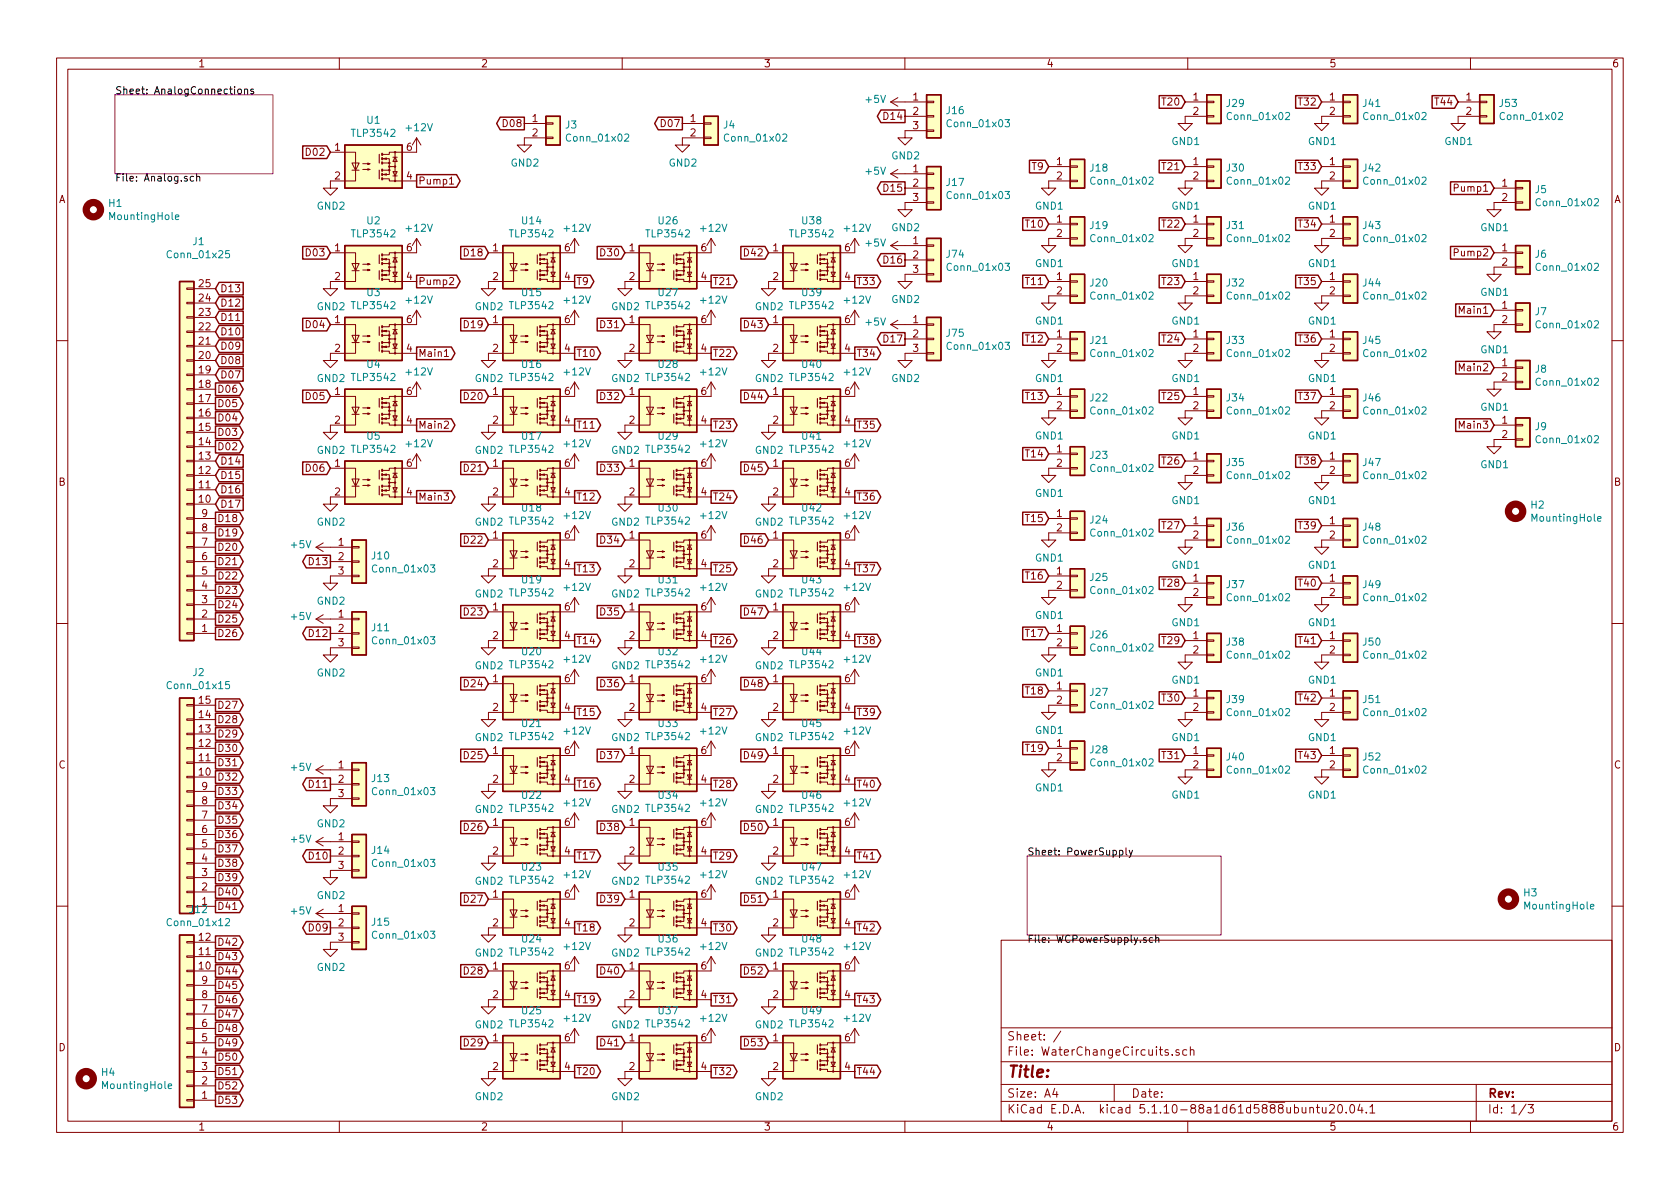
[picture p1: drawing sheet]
<svg xmlns="http://www.w3.org/2000/svg" width="297mm" height="210mm" viewBox="0 0 297 210" stroke-linecap="round" stroke-linejoin="round" font-family="sans-serif">
<defs><g id="words">
<text font-size="2.8" fill="#840000" x="178" y="190.5">Title:</text>
<g font-size="2.1" fill="#840000">
<text x="178" y="184">Sheet: /</text>
<text x="178" y="186.7">File: WaterChangeCircuits.sch</text>
<text x="178" y="196.9">KiCad E.D.A. kicad 5.1.10-88a1d61d5888ubuntu20.04.1</text>
<text x="178" y="194.1">Size: A4</text>
<text x="200" y="194.1">Date:</text>
<text x="263" y="194.1">Rev:</text>
<text x="263" y="196.9">Id: 1/3</text>
</g>
<g font-size="1.8" fill="#840000">
<text x="35" y="11.9">1</text>
<text x="85" y="11.9">2</text>
<text x="135" y="11.9">3</text>
<text x="185" y="11.9">4</text>
<text x="235" y="11.9">5</text>
<text x="285" y="11.9">6</text>
<text x="161.4" y="17.8">1</text>
<text x="211" y="17.8">1</text>
<text x="235.1" y="17.8">1</text>
<text x="259.2" y="17.8">1</text>
<text x="89.2" y="22.5">D08</text>
<text x="94.1" y="21.6">1</text>
<text x="117.1" y="22.5">D07</text>
<text x="122.1" y="21.6">1</text>
<text x="156.5" y="21.2">D14</text>
<text x="161.4" y="20.3">2</text>
<text x="161.4" y="22.9">3</text>
<text x="205.7" y="18.7">T20</text>
<text x="211" y="20.3">2</text>
<text x="229.8" y="18.7">T32</text>
<text x="235.1" y="20.3">2</text>
<text x="254" y="18.7">T44</text>
<text x="259.2" y="20.3">2</text>
<text x="54.4" y="27.6">D02</text>
<text x="59.2" y="26.7">1</text>
<text x="71.9" y="26.7">6</text>
<text x="94.1" y="24.1">2</text>
<text x="122.1" y="24.1">2</text>
<text x="186.8" y="29.2">1</text>
<text x="211" y="29.2">1</text>
<text x="235.1" y="29.2">1</text>
<text x="10.4" y="35.9">A</text>
<text x="59.2" y="31.7">2</text>
<text x="71.9" y="31.7">4</text>
<text x="73.9" y="32.6">Pump1</text>
<text x="156.5" y="33.9">D15</text>
<text x="161.4" y="30.5">1</text>
<text x="161.4" y="33">2</text>
<text x="161.4" y="35.6">3</text>
<text x="182.6" y="30.1">T9</text>
<text x="186.8" y="31.7">2</text>
<text x="205.7" y="30.1">T21</text>
<text x="211" y="31.7">2</text>
<text x="229.8" y="30.1">T33</text>
<text x="235.1" y="31.7">2</text>
<text x="257.5" y="33.9">Pump1</text>
<text x="265.6" y="33">1</text>
<text x="265.6" y="35.6">2</text>
<text x="285.4" y="35.9">A</text>
<text x="181.6" y="40.3">T10</text>
<text x="186.8" y="39.4">1</text>
<text x="186.8" y="41.9">2</text>
<text x="205.7" y="40.3">T22</text>
<text x="211" y="39.4">1</text>
<text x="211" y="41.9">2</text>
<text x="229.8" y="40.3">T34</text>
<text x="235.1" y="39.4">1</text>
<text x="235.1" y="41.9">2</text>
<text x="54.4" y="45.3">D03</text>
<text x="59.2" y="44.4">1</text>
<text x="71.9" y="44.4">6</text>
<text x="82.3" y="45.3">D18</text>
<text x="87.1" y="44.4">1</text>
<text x="99.8" y="44.4">6</text>
<text x="106.5" y="45.3">D30</text>
<text x="111.3" y="44.4">1</text>
<text x="124" y="44.4">6</text>
<text x="131.9" y="45.3">D42</text>
<text x="136.7" y="44.4">1</text>
<text x="149.4" y="44.4">6</text>
<text x="156.5" y="46.6">D16</text>
<text x="161.4" y="43.2">1</text>
<text x="161.4" y="45.7">2</text>
<text x="257.5" y="45.3">Pump2</text>
<text x="265.6" y="44.4">1</text>
<text x="265.6" y="47">2</text>
<text x="35.2" y="53.3">24</text>
<text x="35.2" y="50.8">25</text>
<text x="38.9" y="51.7">D13</text>
<text x="59.2" y="49.5">2</text>
<text x="71.9" y="49.5">4</text>
<text x="73.9" y="50.4">Pump2</text>
<text x="87.1" y="49.5">2</text>
<text x="99.8" y="49.5">4</text>
<text x="101.9" y="50.4">T9</text>
<text x="111.3" y="49.5">2</text>
<text x="124" y="49.5">4</text>
<text x="126" y="50.4">T21</text>
<text x="136.7" y="49.5">2</text>
<text x="149.4" y="49.5">4</text>
<text x="151.4" y="50.4">T33</text>
<text x="161.4" y="48.3">3</text>
<text x="181.6" y="50.4">T11</text>
<text x="186.8" y="49.5">1</text>
<text x="186.8" y="52.1">2</text>
<text x="205.7" y="50.4">T23</text>
<text x="211" y="49.5">1</text>
<text x="211" y="52.1">2</text>
<text x="229.8" y="50.4">T35</text>
<text x="235.1" y="49.5">1</text>
<text x="235.1" y="52.1">2</text>
<text x="35.2" y="58.4">22</text>
<text x="35.2" y="55.9">23</text>
<text x="38.9" y="54.2">D12</text>
<text x="38.9" y="56.8">D11</text>
<text x="38.9" y="59.3">D10</text>
<text x="54.4" y="58">D04</text>
<text x="59.2" y="57.1">1</text>
<text x="71.9" y="57.1">6</text>
<text x="82.3" y="58">D19</text>
<text x="87.1" y="57.1">1</text>
<text x="99.8" y="57.1">6</text>
<text x="106.5" y="58">D31</text>
<text x="111.3" y="57.1">1</text>
<text x="124" y="57.1">6</text>
<text x="131.9" y="58">D43</text>
<text x="136.7" y="57.1">1</text>
<text x="149.4" y="57.1">6</text>
<text x="161.4" y="57.1">1</text>
<text x="161.4" y="59.7">2</text>
<text x="186.8" y="59.7">1</text>
<text x="211" y="59.7">1</text>
<text x="235.1" y="59.7">1</text>
<text x="258.4" y="55.5">Main1</text>
<text x="265.6" y="54.6">1</text>
<text x="265.6" y="57.1">2</text>
<text x="35.2" y="63.5">20</text>
<text x="35.2" y="61">21</text>
<text x="38.9" y="61.8">D09</text>
<text x="38.9" y="64.4">D08</text>
<text x="59.2" y="62.2">2</text>
<text x="71.9" y="62.2">4</text>
<text x="73.9" y="63.1">Main1</text>
<text x="87.1" y="62.2">2</text>
<text x="99.8" y="62.2">4</text>
<text x="101.9" y="63.1">T10</text>
<text x="111.3" y="62.2">2</text>
<text x="124" y="62.2">4</text>
<text x="126" y="63.1">T22</text>
<text x="136.7" y="62.2">2</text>
<text x="149.4" y="62.2">4</text>
<text x="151.4" y="63.1">T34</text>
<text x="156.5" y="60.6">D17</text>
<text x="161.4" y="62.2">3</text>
<text x="181.6" y="60.6">T12</text>
<text x="186.8" y="62.2">2</text>
<text x="205.7" y="60.6">T24</text>
<text x="211" y="62.2">2</text>
<text x="229.8" y="60.6">T36</text>
<text x="235.1" y="62.2">2</text>
<text x="258.4" y="65.7">Main2</text>
<text x="265.6" y="64.8">1</text>
<text x="35.2" y="71.1">17</text>
<text x="35.2" y="68.6">18</text>
<text x="35.2" y="66">19</text>
<text x="38.4" y="69.5">D06</text>
<text x="38.9" y="66.9">D07</text>
<text x="54.4" y="70.7">D05</text>
<text x="59.2" y="69.8">1</text>
<text x="71.9" y="69.8">6</text>
<text x="82.3" y="70.7">D20</text>
<text x="87.1" y="69.8">1</text>
<text x="99.8" y="69.8">6</text>
<text x="106.5" y="70.7">D32</text>
<text x="111.3" y="69.8">1</text>
<text x="124" y="69.8">6</text>
<text x="131.9" y="70.7">D44</text>
<text x="136.7" y="69.8">1</text>
<text x="149.4" y="69.8">6</text>
<text x="181.6" y="70.7">T13</text>
<text x="186.8" y="69.8">1</text>
<text x="205.7" y="70.7">T25</text>
<text x="211" y="69.8">1</text>
<text x="229.8" y="70.7">T37</text>
<text x="235.1" y="69.8">1</text>
<text x="265.6" y="67.3">2</text>
<text x="35.2" y="76.2">15</text>
<text x="35.2" y="73.7">16</text>
<text x="38.4" y="72">D05</text>
<text x="38.4" y="74.5">D04</text>
<text x="38.4" y="77.1">D03</text>
<text x="59.2" y="74.9">2</text>
<text x="71.9" y="74.9">4</text>
<text x="73.9" y="75.8">Main2</text>
<text x="87.1" y="74.9">2</text>
<text x="99.8" y="74.9">4</text>
<text x="101.9" y="75.8">T11</text>
<text x="111.3" y="74.9">2</text>
<text x="124" y="74.9">4</text>
<text x="126" y="75.8">T23</text>
<text x="136.7" y="74.9">2</text>
<text x="149.4" y="74.9">4</text>
<text x="151.4" y="75.8">T35</text>
<text x="186.8" y="72.4">2</text>
<text x="211" y="72.4">2</text>
<text x="235.1" y="72.4">2</text>
<text x="258.4" y="75.8">Main3</text>
<text x="265.6" y="74.9">1</text>
<text x="265.6" y="77.5">2</text>
<text x="35.2" y="83.8">12</text>
<text x="35.2" y="81.3">13</text>
<text x="35.2" y="78.7">14</text>
<text x="38.4" y="79.6">D02</text>
<text x="38.9" y="82.2">D14</text>
<text x="54.4" y="83.4">D06</text>
<text x="59.2" y="82.5">1</text>
<text x="71.9" y="82.5">6</text>
<text x="82.3" y="83.4">D21</text>
<text x="87.1" y="82.5">1</text>
<text x="99.8" y="82.5">6</text>
<text x="106.5" y="83.4">D33</text>
<text x="111.3" y="82.5">1</text>
<text x="124" y="82.5">6</text>
<text x="131.9" y="83.4">D45</text>
<text x="136.7" y="82.5">1</text>
<text x="149.4" y="82.5">6</text>
<text x="181.6" y="80.9">T14</text>
<text x="186.8" y="80">1</text>
<text x="186.8" y="82.5">2</text>
<text x="205.7" y="82.2">T26</text>
<text x="211" y="81.3">1</text>
<text x="211" y="83.8">2</text>
<text x="229.8" y="82.2">T38</text>
<text x="235.1" y="81.3">1</text>
<text x="235.1" y="83.8">2</text>
<text x="10.4" y="85.9">B</text>
<text x="35.2" y="88.9">10</text>
<text x="35.2" y="86.4">11</text>
<text x="38.9" y="89.8">D17</text>
<text x="38.9" y="84.7">D15</text>
<text x="38.9" y="87.2">D16</text>
<text x="59.2" y="87.6">2</text>
<text x="71.9" y="87.6">4</text>
<text x="73.9" y="88.5">Main3</text>
<text x="87.1" y="87.6">2</text>
<text x="99.8" y="87.6">4</text>
<text x="101.9" y="88.5">T12</text>
<text x="111.3" y="87.6">2</text>
<text x="124" y="87.6">4</text>
<text x="126" y="88.5">T24</text>
<text x="136.7" y="87.6">2</text>
<text x="149.4" y="87.6">4</text>
<text x="151.4" y="88.5">T36</text>
<text x="285.4" y="85.9">B</text>
<text x="35.7" y="94">8</text>
<text x="35.7" y="91.4">9</text>
<text x="38.4" y="92.3">D18</text>
<text x="38.4" y="94.9">D19</text>
<text x="87.1" y="95.2">1</text>
<text x="99.8" y="95.2">6</text>
<text x="111.3" y="95.2">1</text>
<text x="124" y="95.2">6</text>
<text x="136.7" y="95.2">1</text>
<text x="149.4" y="95.2">6</text>
<text x="181.6" y="92.3">T15</text>
<text x="186.8" y="91.4">1</text>
<text x="186.8" y="94">2</text>
<text x="205.7" y="93.6">T27</text>
<text x="211" y="92.7">1</text>
<text x="211" y="95.2">2</text>
<text x="229.8" y="93.6">T39</text>
<text x="235.1" y="92.7">1</text>
<text x="235.1" y="95.2">2</text>
<text x="35.7" y="101.6">5</text>
<text x="35.7" y="99.1">6</text>
<text x="35.7" y="96.5">7</text>
<text x="38.4" y="97.4">D20</text>
<text x="38.4" y="99.9">D21</text>
<text x="54.9" y="99.9">D13</text>
<text x="59.8" y="96.5">1</text>
<text x="59.8" y="99.1">2</text>
<text x="59.8" y="101.6">3</text>
<text x="82.3" y="96.1">D22</text>
<text x="87.1" y="100.3">2</text>
<text x="99.8" y="100.3">4</text>
<text x="101.9" y="101.2">T13</text>
<text x="106.5" y="96.1">D34</text>
<text x="111.3" y="100.3">2</text>
<text x="124" y="100.3">4</text>
<text x="126" y="101.2">T25</text>
<text x="131.9" y="96.1">D46</text>
<text x="136.7" y="100.3">2</text>
<text x="149.4" y="100.3">4</text>
<text x="151.4" y="101.2">T37</text>
<text x="186.8" y="101.6">1</text>
<text x="35.7" y="106.7">3</text>
<text x="35.7" y="104.1">4</text>
<text x="38.4" y="102.5">D22</text>
<text x="38.4" y="105">D23</text>
<text x="38.4" y="107.6">D24</text>
<text x="87.1" y="107.9">1</text>
<text x="99.8" y="107.9">6</text>
<text x="111.3" y="107.9">1</text>
<text x="124" y="107.9">6</text>
<text x="136.7" y="107.9">1</text>
<text x="149.4" y="107.9">6</text>
<text x="181.6" y="102.5">T16</text>
<text x="186.8" y="104.1">2</text>
<text x="205.7" y="103.8">T28</text>
<text x="211" y="102.9">1</text>
<text x="211" y="105.4">2</text>
<text x="229.8" y="103.8">T40</text>
<text x="235.1" y="102.9">1</text>
<text x="235.1" y="105.4">2</text>
<text x="35.7" y="111.8">1</text>
<text x="35.7" y="109.2">2</text>
<text x="38.4" y="110.1">D25</text>
<text x="38.4" y="112.6">D26</text>
<text x="54.9" y="112.6">D12</text>
<text x="59.8" y="109.2">1</text>
<text x="59.8" y="111.8">2</text>
<text x="82.3" y="108.8">D23</text>
<text x="87.1" y="113">2</text>
<text x="99.8" y="113">4</text>
<text x="101.9" y="113.9">T14</text>
<text x="106.5" y="108.8">D35</text>
<text x="111.3" y="113">2</text>
<text x="124" y="113">4</text>
<text x="126" y="113.9">T26</text>
<text x="131.9" y="108.8">D47</text>
<text x="136.7" y="113">2</text>
<text x="149.4" y="113">4</text>
<text x="151.4" y="113.9">T38</text>
<text x="181.6" y="112.6">T17</text>
<text x="186.8" y="111.8">1</text>
<text x="205.7" y="113.9">T29</text>
<text x="211" y="113">1</text>
<text x="229.8" y="113.9">T41</text>
<text x="235.1" y="113">1</text>
<text x="59.8" y="114.3">3</text>
<text x="186.8" y="114.3">2</text>
<text x="211" y="115.6">2</text>
<text x="235.1" y="115.6">2</text>
<text x="35.2" y="124.5">15</text>
<text x="38.4" y="125.3">D27</text>
<text x="82.3" y="121.5">D24</text>
<text x="87.1" y="120.6">1</text>
<text x="87.1" y="125.7">2</text>
<text x="99.8" y="125.7">4</text>
<text x="99.8" y="120.6">6</text>
<text x="106.5" y="121.5">D36</text>
<text x="111.3" y="120.6">1</text>
<text x="111.3" y="125.7">2</text>
<text x="124" y="125.7">4</text>
<text x="124" y="120.6">6</text>
<text x="131.9" y="121.5">D48</text>
<text x="136.7" y="120.6">1</text>
<text x="136.7" y="125.7">2</text>
<text x="149.4" y="125.7">4</text>
<text x="149.4" y="120.6">6</text>
<text x="181.6" y="122.8">T18</text>
<text x="186.8" y="121.9">1</text>
<text x="186.8" y="124.5">2</text>
<text x="205.7" y="124.1">T30</text>
<text x="211" y="123.2">1</text>
<text x="211" y="125.7">2</text>
<text x="229.8" y="124.1">T42</text>
<text x="235.1" y="123.2">1</text>
<text x="235.1" y="125.7">2</text>
<text x="35.2" y="129.5">13</text>
<text x="35.2" y="127">14</text>
<text x="38.4" y="127.9">D28</text>
<text x="38.4" y="130.4">D29</text>
<text x="101.9" y="126.6">T15</text>
<text x="126" y="126.6">T27</text>
<text x="151.4" y="126.6">T39</text>
<text x="10.4" y="135.9">C</text>
<text x="35.2" y="137.2">10</text>
<text x="35.2" y="134.6">11</text>
<text x="35.2" y="132.1">12</text>
<text x="38.4" y="133">D30</text>
<text x="38.4" y="135.5">D31</text>
<text x="59.8" y="135.9">1</text>
<text x="82.3" y="134.2">D25</text>
<text x="87.1" y="133.3">1</text>
<text x="99.8" y="133.3">6</text>
<text x="106.5" y="134.2">D37</text>
<text x="111.3" y="133.3">1</text>
<text x="124" y="133.3">6</text>
<text x="131.9" y="134.2">D49</text>
<text x="136.7" y="133.3">1</text>
<text x="149.4" y="133.3">6</text>
<text x="181.6" y="133">T19</text>
<text x="186.8" y="132.1">1</text>
<text x="186.8" y="134.6">2</text>
<text x="205.7" y="134.2">T31</text>
<text x="211" y="133.3">1</text>
<text x="211" y="135.9">2</text>
<text x="229.8" y="134.2">T43</text>
<text x="235.1" y="133.3">1</text>
<text x="235.1" y="135.9">2</text>
<text x="285.4" y="135.9">C</text>
<text x="35.7" y="142.2">8</text>
<text x="35.7" y="139.7">9</text>
<text x="38.4" y="143.1">D34</text>
<text x="38.4" y="140.6">D33</text>
<text x="38.4" y="138">D32</text>
<text x="54.9" y="139.3">D11</text>
<text x="59.8" y="138.4">2</text>
<text x="59.8" y="141">3</text>
<text x="87.1" y="138.4">2</text>
<text x="99.8" y="138.4">4</text>
<text x="101.9" y="139.3">T16</text>
<text x="111.3" y="138.4">2</text>
<text x="124" y="138.4">4</text>
<text x="126" y="139.3">T28</text>
<text x="136.7" y="138.4">2</text>
<text x="149.4" y="138.4">4</text>
<text x="151.4" y="139.3">T40</text>
<text x="35.7" y="149.9">5</text>
<text x="35.7" y="147.3">6</text>
<text x="35.7" y="144.8">7</text>
<text x="38.4" y="148.2">D36</text>
<text x="38.4" y="145.7">D35</text>
<text x="59.8" y="148.6">1</text>
<text x="82.3" y="146.9">D26</text>
<text x="87.1" y="146">1</text>
<text x="99.8" y="146">6</text>
<text x="106.5" y="146.9">D38</text>
<text x="111.3" y="146">1</text>
<text x="124" y="146">6</text>
<text x="131.9" y="146.9">D50</text>
<text x="136.7" y="146">1</text>
<text x="149.4" y="146">6</text>
<text x="35.7" y="154.9">3</text>
<text x="35.7" y="152.4">4</text>
<text x="38.4" y="155.8">D39</text>
<text x="38.4" y="153.3">D38</text>
<text x="38.4" y="150.7">D37</text>
<text x="54.9" y="152">D10</text>
<text x="59.8" y="151.1">2</text>
<text x="59.8" y="153.7">3</text>
<text x="87.1" y="151.1">2</text>
<text x="99.8" y="151.1">4</text>
<text x="101.9" y="152">T17</text>
<text x="111.3" y="151.1">2</text>
<text x="124" y="151.1">4</text>
<text x="126" y="152">T29</text>
<text x="136.7" y="151.1">2</text>
<text x="149.4" y="151.1">4</text>
<text x="151.4" y="152">T41</text>
<text x="35.7" y="160">1</text>
<text x="35.7" y="157.5">2</text>
<text x="38.4" y="160.9">D41</text>
<text x="38.4" y="158.4">D40</text>
<text x="59.8" y="161.3">1</text>
<text x="82.3" y="159.6">D27</text>
<text x="87.1" y="158.7">1</text>
<text x="99.8" y="158.7">6</text>
<text x="106.5" y="159.6">D39</text>
<text x="111.3" y="158.7">1</text>
<text x="124" y="158.7">6</text>
<text x="131.9" y="159.6">D51</text>
<text x="136.7" y="158.7">1</text>
<text x="149.4" y="158.7">6</text>
<text x="35.2" y="166.4">12</text>
<text x="38.4" y="167.3">D42</text>
<text x="54.9" y="164.7">D09</text>
<text x="59.8" y="163.8">2</text>
<text x="59.8" y="166.4">3</text>
<text x="87.1" y="163.8">2</text>
<text x="99.8" y="163.8">4</text>
<text x="101.9" y="164.7">T18</text>
<text x="111.3" y="163.8">2</text>
<text x="124" y="163.8">4</text>
<text x="126" y="164.7">T30</text>
<text x="136.7" y="163.8">2</text>
<text x="149.4" y="163.8">4</text>
<text x="151.4" y="164.7">T42</text>
<text x="35.2" y="171.4">10</text>
<text x="35.2" y="168.9">11</text>
<text x="35.7" y="174">9</text>
<text x="38.4" y="169.8">D43</text>
<text x="38.4" y="172.3">D44</text>
<text x="82.3" y="172.3">D28</text>
<text x="87.1" y="171.4">1</text>
<text x="99.8" y="171.4">6</text>
<text x="106.5" y="172.3">D40</text>
<text x="111.3" y="171.4">1</text>
<text x="124" y="171.4">6</text>
<text x="131.9" y="172.3">D52</text>
<text x="136.7" y="171.4">1</text>
<text x="149.4" y="171.4">6</text>
<text x="35.7" y="179.1">7</text>
<text x="35.7" y="176.5">8</text>
<text x="38.4" y="174.9">D45</text>
<text x="38.4" y="177.4">D46</text>
<text x="38.4" y="180">D47</text>
<text x="87.1" y="176.5">2</text>
<text x="99.8" y="176.5">4</text>
<text x="101.9" y="177.4">T19</text>
<text x="111.3" y="176.5">2</text>
<text x="124" y="176.5">4</text>
<text x="126" y="177.4">T31</text>
<text x="136.7" y="176.5">2</text>
<text x="149.4" y="176.5">4</text>
<text x="151.4" y="177.4">T43</text>
<text x="10.4" y="185.9">D</text>
<text x="35.7" y="184.1">5</text>
<text x="35.7" y="181.6">6</text>
<text x="38.4" y="182.5">D48</text>
<text x="38.4" y="185">D49</text>
<text x="82.3" y="185">D29</text>
<text x="87.1" y="184.1">1</text>
<text x="99.8" y="184.1">6</text>
<text x="106.5" y="185">D41</text>
<text x="111.3" y="184.1">1</text>
<text x="124" y="184.1">6</text>
<text x="131.9" y="185">D53</text>
<text x="136.7" y="184.1">1</text>
<text x="149.4" y="184.1">6</text>
<text x="285.4" y="185.9">D</text>
<text x="35.7" y="191.8">2</text>
<text x="35.7" y="189.2">3</text>
<text x="35.7" y="186.7">4</text>
<text x="38.4" y="190.1">D51</text>
<text x="38.4" y="187.6">D50</text>
<text x="87.1" y="189.2">2</text>
<text x="99.8" y="189.2">4</text>
<text x="101.9" y="190.1">T20</text>
<text x="111.3" y="189.2">2</text>
<text x="124" y="189.2">4</text>
<text x="126" y="190.1">T32</text>
<text x="136.7" y="189.2">2</text>
<text x="149.4" y="189.2">4</text>
<text x="151.4" y="190.1">T44</text>
<text x="35.7" y="194.3">1</text>
<text x="38.4" y="192.7">D52</text>
<text x="38.4" y="195.2">D53</text>
<text x="35" y="199.9">1</text>
<text x="85" y="199.9">2</text>
<text x="135" y="199.9">3</text>
<text x="185" y="199.9">4</text>
<text x="235" y="199.9">5</text>
<text x="285" y="199.9">6</text>
</g>
<g font-size="1.8">
<text x="20.3" y="16.7">Sheet: AnalogConnections</text>
<text x="20.3" y="32.1">File: Analog.sch</text>
<text x="181.6" y="151.3">Sheet: PowerSupply</text>
<text x="181.6" y="166.7">File: WCPowerSupply.sch</text>
</g>
<g font-size="1.8" fill="#008484">
<text x="64.9" y="21.9">U1</text>
<text x="72" y="23.2">+12V</text>
<text x="100" y="22.7">J3</text>
<text x="128" y="22.7">J4</text>
<text x="153.2" y="18.2">+5V</text>
<text x="167.4" y="20.2">J16</text>
<text x="167.8" y="22.5">Conn_01x03</text>
<text x="216.9" y="18.9">J29</text>
<text x="217.3" y="21.2">Conn_01x02</text>
<text x="241.1" y="18.9">J41</text>
<text x="241.4" y="21.2">Conn_01x02</text>
<text x="265.2" y="18.9">J53</text>
<text x="265.6" y="21.2">Conn_01x02</text>
<text x="62.4" y="24.2">TLP3542</text>
<text x="90.4" y="29.5">GND2</text>
<text x="100.5" y="25">Conn_01x02</text>
<text x="118.3" y="29.5">GND2</text>
<text x="128.4" y="25">Conn_01x02</text>
<text x="157.7" y="28.2">GND2</text>
<text x="207.2" y="25.6">GND1</text>
<text x="231.4" y="25.6">GND1</text>
<text x="255.5" y="25.6">GND1</text>
<text x="153.2" y="30.9">+5V</text>
<text x="167.4" y="32.9">J17</text>
<text x="167.8" y="35.2">Conn_01x03</text>
<text x="192.8" y="30.3">J18</text>
<text x="193.2" y="32.7">Conn_01x02</text>
<text x="216.9" y="30.3">J30</text>
<text x="217.3" y="32.7">Conn_01x02</text>
<text x="241.1" y="30.3">J42</text>
<text x="241.4" y="32.7">Conn_01x02</text>
<text x="271.5" y="34.2">J5</text>
<text x="19.3" y="36.6">H1</text>
<text x="19.6" y="38.9">MountingHole</text>
<text x="56.1" y="37.1">GND2</text>
<text x="62.4" y="42">TLP3542</text>
<text x="64.9" y="39.7">U2</text>
<text x="72" y="41">+12V</text>
<text x="90.3" y="42">TLP3542</text>
<text x="92.4" y="39.7">U14</text>
<text x="99.9" y="41">+12V</text>
<text x="114.5" y="42">TLP3542</text>
<text x="116.5" y="39.7">U26</text>
<text x="124" y="41">+12V</text>
<text x="139.9" y="42">TLP3542</text>
<text x="141.9" y="39.7">U38</text>
<text x="149.4" y="41">+12V</text>
<text x="157.7" y="40.9">GND2</text>
<text x="183.1" y="37.1">GND1</text>
<text x="192.8" y="40.5">J19</text>
<text x="207.2" y="37.1">GND1</text>
<text x="216.9" y="40.5">J31</text>
<text x="231.4" y="37.1">GND1</text>
<text x="241.1" y="40.5">J43</text>
<text x="261.8" y="40.9">GND1</text>
<text x="271.9" y="36.5">Conn_01x02</text>
<text x="29.9" y="45.7">Conn_01x25</text>
<text x="34.1" y="43.4">J1</text>
<text x="153.2" y="43.6">+5V</text>
<text x="167.4" y="45.6">J74</text>
<text x="167.8" y="47.9">Conn_01x03</text>
<text x="183.1" y="47.2">GND1</text>
<text x="193.2" y="42.8">Conn_01x02</text>
<text x="207.2" y="47.2">GND1</text>
<text x="217.3" y="42.8">Conn_01x02</text>
<text x="231.4" y="47.2">GND1</text>
<text x="241.4" y="42.8">Conn_01x02</text>
<text x="271.5" y="45.6">J6</text>
<text x="271.9" y="47.9">Conn_01x02</text>
<text x="64.9" y="52.4">U3</text>
<text x="72" y="53.7">+12V</text>
<text x="92.4" y="52.4">U15</text>
<text x="99.9" y="53.7">+12V</text>
<text x="116.5" y="52.4">U27</text>
<text x="124" y="53.7">+12V</text>
<text x="141.9" y="52.4">U39</text>
<text x="149.4" y="53.7">+12V</text>
<text x="157.7" y="53.6">GND2</text>
<text x="192.8" y="50.7">J20</text>
<text x="193.2" y="53">Conn_01x02</text>
<text x="216.9" y="50.7">J32</text>
<text x="217.3" y="53">Conn_01x02</text>
<text x="241.1" y="50.7">J44</text>
<text x="241.4" y="53">Conn_01x02</text>
<text x="261.8" y="52.3">GND1</text>
<text x="56.1" y="54.9">GND2</text>
<text x="62.4" y="54.7">TLP3542</text>
<text x="84" y="54.9">GND2</text>
<text x="90.3" y="54.7">TLP3542</text>
<text x="108.2" y="54.9">GND2</text>
<text x="114.5" y="54.7">TLP3542</text>
<text x="133.6" y="54.9">GND2</text>
<text x="139.9" y="54.7">TLP3542</text>
<text x="153.2" y="57.6">+5V</text>
<text x="167.4" y="59.6">J75</text>
<text x="183.1" y="57.4">GND1</text>
<text x="207.2" y="57.4">GND1</text>
<text x="231.4" y="57.4">GND1</text>
<text x="271.5" y="55.7">J7</text>
<text x="271.9" y="58.1">Conn_01x02</text>
<text x="64.9" y="65.1">U4</text>
<text x="92.4" y="65.1">U16</text>
<text x="116.5" y="65.1">U28</text>
<text x="141.9" y="65.1">U40</text>
<text x="167.8" y="61.9">Conn_01x03</text>
<text x="192.8" y="60.8">J21</text>
<text x="193.2" y="63.1">Conn_01x02</text>
<text x="216.9" y="60.8">J33</text>
<text x="217.3" y="63.1">Conn_01x02</text>
<text x="241.1" y="60.8">J45</text>
<text x="241.4" y="63.1">Conn_01x02</text>
<text x="261.8" y="62.5">GND1</text>
<text x="271.5" y="65.9">J8</text>
<text x="56.1" y="67.6">GND2</text>
<text x="62.4" y="67.4">TLP3542</text>
<text x="72" y="66.4">+12V</text>
<text x="84" y="67.6">GND2</text>
<text x="90.3" y="67.4">TLP3542</text>
<text x="99.9" y="66.4">+12V</text>
<text x="108.2" y="67.6">GND2</text>
<text x="114.5" y="67.4">TLP3542</text>
<text x="124" y="66.4">+12V</text>
<text x="133.6" y="67.6">GND2</text>
<text x="139.9" y="67.4">TLP3542</text>
<text x="149.4" y="66.4">+12V</text>
<text x="157.7" y="67.6">GND2</text>
<text x="183.1" y="67.6">GND1</text>
<text x="192.8" y="71">J22</text>
<text x="207.2" y="67.6">GND1</text>
<text x="216.9" y="71">J34</text>
<text x="231.4" y="67.6">GND1</text>
<text x="241.1" y="71">J46</text>
<text x="271.9" y="68.2">Conn_01x02</text>
<text x="64.9" y="77.8">U5</text>
<text x="92.4" y="77.8">U17</text>
<text x="116.5" y="77.8">U29</text>
<text x="141.9" y="77.8">U41</text>
<text x="183.1" y="77.7">GND1</text>
<text x="193.2" y="73.3">Conn_01x02</text>
<text x="207.2" y="77.7">GND1</text>
<text x="217.3" y="73.3">Conn_01x02</text>
<text x="231.4" y="77.7">GND1</text>
<text x="241.4" y="73.3">Conn_01x02</text>
<text x="261.8" y="72.6">GND1</text>
<text x="271.5" y="76.1">J9</text>
<text x="56.1" y="80.3">GND2</text>
<text x="62.4" y="80.1">TLP3542</text>
<text x="72" y="79.1">+12V</text>
<text x="84" y="80.3">GND2</text>
<text x="90.3" y="80.1">TLP3542</text>
<text x="99.9" y="79.1">+12V</text>
<text x="108.2" y="80.3">GND2</text>
<text x="114.5" y="80.1">TLP3542</text>
<text x="124" y="79.1">+12V</text>
<text x="133.6" y="80.3">GND2</text>
<text x="139.9" y="80.1">TLP3542</text>
<text x="149.4" y="79.1">+12V</text>
<text x="192.8" y="81.1">J23</text>
<text x="193.2" y="83.5">Conn_01x02</text>
<text x="216.9" y="82.4">J35</text>
<text x="241.1" y="82.4">J47</text>
<text x="261.8" y="82.8">GND1</text>
<text x="271.9" y="78.4">Conn_01x02</text>
<text x="183.1" y="87.9">GND1</text>
<text x="207.2" y="89.1">GND1</text>
<text x="217.3" y="84.7">Conn_01x02</text>
<text x="231.4" y="89.1">GND1</text>
<text x="241.4" y="84.7">Conn_01x02</text>
<text x="270.7" y="89.9">H2</text>
<text x="56.1" y="93">GND2</text>
<text x="84" y="93">GND2</text>
<text x="90.3" y="92.8">TLP3542</text>
<text x="92.4" y="90.5">U18</text>
<text x="99.9" y="91.8">+12V</text>
<text x="108.2" y="93">GND2</text>
<text x="114.5" y="92.8">TLP3542</text>
<text x="116.5" y="90.5">U30</text>
<text x="124" y="91.8">+12V</text>
<text x="133.6" y="93">GND2</text>
<text x="139.9" y="92.8">TLP3542</text>
<text x="141.9" y="90.5">U42</text>
<text x="149.4" y="91.8">+12V</text>
<text x="192.8" y="92.6">J24</text>
<text x="193.2" y="94.9">Conn_01x02</text>
<text x="216.9" y="93.8">J36</text>
<text x="241.1" y="93.8">J48</text>
<text x="271.1" y="92.2">MountingHole</text>
<text x="51.6" y="96.9">+5V</text>
<text x="65.8" y="98.9">J10</text>
<text x="66.2" y="101.2">Conn_01x03</text>
<text x="183.1" y="99.3">GND1</text>
<text x="207.2" y="100.6">GND1</text>
<text x="217.3" y="96.2">Conn_01x02</text>
<text x="231.4" y="100.6">GND1</text>
<text x="241.4" y="96.2">Conn_01x02</text>
<text x="56.1" y="106.9">GND2</text>
<text x="84" y="105.7">GND2</text>
<text x="90.3" y="105.5">TLP3542</text>
<text x="92.4" y="103.2">U19</text>
<text x="99.9" y="104.5">+12V</text>
<text x="108.2" y="105.7">GND2</text>
<text x="114.5" y="105.5">TLP3542</text>
<text x="116.5" y="103.2">U31</text>
<text x="124" y="104.5">+12V</text>
<text x="133.6" y="105.7">GND2</text>
<text x="139.9" y="105.5">TLP3542</text>
<text x="141.9" y="103.2">U43</text>
<text x="149.4" y="104.5">+12V</text>
<text x="192.8" y="102.7">J25</text>
<text x="193.2" y="105">Conn_01x02</text>
<text x="216.9" y="104">J37</text>
<text x="217.3" y="106.3">Conn_01x02</text>
<text x="241.1" y="104">J49</text>
<text x="241.4" y="106.3">Conn_01x02</text>
<text x="51.6" y="109.6">+5V</text>
<text x="65.8" y="111.6">J11</text>
<text x="66.2" y="113.9">Conn_01x03</text>
<text x="183.1" y="109.5">GND1</text>
<text x="192.8" y="112.9">J26</text>
<text x="207.2" y="110.7">GND1</text>
<text x="231.4" y="110.7">GND1</text>
<text x="34.1" y="119.6">J2</text>
<text x="56.1" y="119.6">GND2</text>
<text x="84" y="118.4">GND2</text>
<text x="90.3" y="118.2">TLP3542</text>
<text x="92.4" y="115.9">U20</text>
<text x="99.9" y="117.2">+12V</text>
<text x="108.2" y="118.4">GND2</text>
<text x="114.5" y="118.2">TLP3542</text>
<text x="116.5" y="115.9">U32</text>
<text x="124" y="117.2">+12V</text>
<text x="133.6" y="118.4">GND2</text>
<text x="139.9" y="118.2">TLP3542</text>
<text x="141.9" y="115.9">U44</text>
<text x="149.4" y="117.2">+12V</text>
<text x="183.1" y="119.6">GND1</text>
<text x="193.2" y="115.2">Conn_01x02</text>
<text x="216.9" y="114.2">J38</text>
<text x="217.3" y="116.5">Conn_01x02</text>
<text x="241.1" y="114.2">J50</text>
<text x="241.4" y="116.5">Conn_01x02</text>
<text x="29.9" y="121.9">Conn_01x15</text>
<text x="192.8" y="123.1">J27</text>
<text x="193.2" y="125.4">Conn_01x02</text>
<text x="207.2" y="120.9">GND1</text>
<text x="216.9" y="124.3">J39</text>
<text x="231.4" y="120.9">GND1</text>
<text x="241.1" y="124.3">J51</text>
<text x="84" y="131.1">GND2</text>
<text x="90.3" y="130.9">TLP3542</text>
<text x="92.4" y="128.6">U21</text>
<text x="99.9" y="129.9">+12V</text>
<text x="108.2" y="131.1">GND2</text>
<text x="114.5" y="130.9">TLP3542</text>
<text x="116.5" y="128.6">U33</text>
<text x="124" y="129.9">+12V</text>
<text x="133.6" y="131.1">GND2</text>
<text x="139.9" y="130.9">TLP3542</text>
<text x="141.9" y="128.6">U45</text>
<text x="149.4" y="129.9">+12V</text>
<text x="183.1" y="129.8">GND1</text>
<text x="207.2" y="131.1">GND1</text>
<text x="217.3" y="126.6">Conn_01x02</text>
<text x="231.4" y="131.1">GND1</text>
<text x="241.4" y="126.6">Conn_01x02</text>
<text x="51.6" y="136.3">+5V</text>
<text x="192.8" y="133.2">J28</text>
<text x="193.2" y="135.5">Conn_01x02</text>
<text x="216.9" y="134.5">J40</text>
<text x="217.3" y="136.8">Conn_01x02</text>
<text x="241.1" y="134.5">J52</text>
<text x="241.4" y="136.8">Conn_01x02</text>
<text x="65.8" y="138.3">J13</text>
<text x="66.2" y="140.6">Conn_01x03</text>
<text x="84" y="143.8">GND2</text>
<text x="90.3" y="143.6">TLP3542</text>
<text x="92.4" y="141.3">U22</text>
<text x="99.9" y="142.6">+12V</text>
<text x="108.2" y="143.8">GND2</text>
<text x="114.5" y="143.6">TLP3542</text>
<text x="116.5" y="141.3">U34</text>
<text x="124" y="142.6">+12V</text>
<text x="133.6" y="143.8">GND2</text>
<text x="139.9" y="143.6">TLP3542</text>
<text x="141.9" y="141.3">U46</text>
<text x="149.4" y="142.6">+12V</text>
<text x="183.1" y="139.9">GND1</text>
<text x="207.2" y="141.2">GND1</text>
<text x="231.4" y="141.2">GND1</text>
<text x="51.6" y="149">+5V</text>
<text x="56.1" y="146.3">GND2</text>
<text x="65.8" y="151">J14</text>
<text x="66.2" y="153.3">Conn_01x03</text>
<text x="92.4" y="154">U23</text>
<text x="99.9" y="155.3">+12V</text>
<text x="116.5" y="154">U35</text>
<text x="124" y="155.3">+12V</text>
<text x="141.9" y="154">U47</text>
<text x="149.4" y="155.3">+12V</text>
<text x="33.6" y="161.5">J12</text>
<text x="51.6" y="161.7">+5V</text>
<text x="56.1" y="159">GND2</text>
<text x="84" y="156.5">GND2</text>
<text x="90.3" y="156.3">TLP3542</text>
<text x="108.2" y="156.5">GND2</text>
<text x="114.5" y="156.3">TLP3542</text>
<text x="133.6" y="156.5">GND2</text>
<text x="139.9" y="156.3">TLP3542</text>
<text x="269.5" y="158.5">H3</text>
<text x="269.8" y="160.8">MountingHole</text>
<text x="29.9" y="163.8">Conn_01x12</text>
<text x="65.8" y="163.7">J15</text>
<text x="66.2" y="166">Conn_01x03</text>
<text x="92.4" y="166.7">U24</text>
<text x="99.9" y="168">+12V</text>
<text x="116.5" y="166.7">U36</text>
<text x="124" y="168">+12V</text>
<text x="141.9" y="166.7">U48</text>
<text x="149.4" y="168">+12V</text>
<text x="56.1" y="171.7">GND2</text>
<text x="84" y="169.2">GND2</text>
<text x="90.3" y="169">TLP3542</text>
<text x="108.2" y="169.2">GND2</text>
<text x="114.5" y="169">TLP3542</text>
<text x="133.6" y="169.2">GND2</text>
<text x="139.9" y="169">TLP3542</text>
<text x="92.4" y="179.4">U25</text>
<text x="116.5" y="179.4">U37</text>
<text x="141.9" y="179.4">U49</text>
<text x="84" y="181.9">GND2</text>
<text x="90.3" y="181.7">TLP3542</text>
<text x="99.9" y="180.7">+12V</text>
<text x="108.2" y="181.9">GND2</text>
<text x="114.5" y="181.7">TLP3542</text>
<text x="124" y="180.7">+12V</text>
<text x="133.6" y="181.9">GND2</text>
<text x="139.9" y="181.7">TLP3542</text>
<text x="149.4" y="180.7">+12V</text>
<text x="18" y="190.3">H4</text>
<text x="18.3" y="192.6">MountingHole</text>
<text x="84" y="194.6">GND2</text>
<text x="108.2" y="194.6">GND2</text>
<text x="133.6" y="194.6">GND2</text>
</g>
</g></defs>
<g fill="none" stroke="#840000" stroke-width=".18">
<path d="M10 10.3h277v189.9h-277zM12 12.2h273v186.1h-273zM60 10.3v1.9M110 10.3v1.9M157.5 18h6.3M157.5 18l1.2 .8M158.7 17.3l-1.2 .7M160 10.3v1.9M163.8 17.9h1.3v.3h-1.3zM209.5 18h3.9M210 10.3v1.9M213.4 17.9h1.2v.3h-1.2z"/>
<path d="M233.7 18h3.8M237.5 17.9h1.3v.3h-1.3zM257.8 18h3.8M260 10.3v1.9M261.6 17.9h1.3v.3h-1.3zM58.4 26.9h4.5v5.1h-4.5v1.3h1.3l-1.3 1.2-1.3-1.2h1.3M62.2 28.8h1.3l-.6 1.3zM62.2 30.1h1.3M64.1 30h1.3l-.4 .1v-.3l.4 .2M64.1 29h1.3l-.4 .1v-.3l.4 .2M67.7 28.1h1.1v.7M67.7 31.6h1.1v.4h4.9"/>
<path d="M67.7 28.8h1.1v1.3h-1.1M67.8 30.9l.5-.2v.3zM67.8 28.1l.5-.2v.3zM68.8 30.1v.8h-1.1M68.8 29.5h1M69.5 30.3h.7l-.4 .8zM69.5 31.1h.7M69.5 27.8h.7M69.8 27.8l.4 .8h-.7zM69.8 26.9v5.1M73.7 24.4v2.5h-4.9v.4h-1.1M73.7 24.4l-.8 1.2"/>
<path d="M73.7 24.4l.7 1.2M79.5 31.6l.3-.3v1.3M79.5 32.6h.7M92.7 21.8h3.8M96.5 24.3h1.3v.2h-1.3zM96.5 21.7h1.3v.3h-1.3zM96.5 24.4h-3.8v1.2h1.3l-1.3 1.3-1.3-1.3h1.3M120.6 21.8h3.9M124.5 24.3h1.2v.2h-1.2zM124.5 21.7h1.2v.3h-1.2zM124.5 24.4h-3.9v1.2h1.3l-1.3 1.3-1.2-1.3h1.2M157.5 30.7l1.2 .8"/>
<path d="M157.5 30.7h6.3M158.7 30l-1.2 .7M160 20.6h3.8M160 33.3h3.8M163.8 35.7h1.3v.2h-1.3zM163.8 30.6h1.3v.3h-1.3zM163.8 33.1h1.3v.3h-1.3zM163.8 23h1.3v.2h-1.3zM163.8 20.4h1.3v.3h-1.3zM163.8 35.8h-3.8v1.3h1.3l-1.3 1.2-1.3-1.2h1.3M163.8 23.1h-3.8v1.3h1.3l-1.3 1.2-1.3-1.2h1.3M185.4 39.6h3.8"/>
<path d="M185.4 29.5h3.8M189.2 31.9h1.3v.2h-1.3zM189.2 29.3h1.3v.3h-1.3zM189.2 39.5h1.3v.2h-1.3zM189.2 32h-3.8v1.3h1.3l-1.3 1.2-1.3-1.2h1.3M209.5 39.6h3.9M209.5 29.5h3.9M213.4 39.5h1.2v.2h-1.2zM213.4 20.4h1.2v.3h-1.2zM213.4 31.9h1.2v.2h-1.2zM213.4 29.3h1.2v.3h-1.2zM213.4 32h-3.9v1.3h1.3l-1.3 1.2-1.2-1.2h1.2"/>
<path d="M213.4 20.6h-3.9v1.2h1.3l-1.3 1.3-1.2-1.3h1.2M233.7 39.6h3.8M233.7 29.5h3.8M237.5 20.4h1.3v.3h-1.3zM237.5 31.9h1.3v.2h-1.3zM237.5 29.3h1.3v.3h-1.3zM237.5 39.5h1.3v.2h-1.3zM237.5 20.6h-3.8v1.2h1.2l-1.2 1.3-1.3-1.3h1.3M237.5 32h-3.8v1.3h1.2l-1.2 1.2-1.3-1.2h1.3M261.6 20.4h1.3v.3h-1.3zM261.6 20.6h-3.8v1.2h1.3l-1.3 1.3-1.3-1.3h1.3M264.2 33.3h3.8"/>
<path d="M268 35.7h1.2v.2h-1.2zM268 33.1h1.2v.3h-1.2zM268 35.8h-3.8v1.3h1.2l-1.2 1.2-1.3-1.2h1.3M33 53.5h1.3v.2h-1.3zM33 50.9h1.3v.3h-1.3zM33 58.5h1.3v.3h-1.3zM33 56h1.3v.3h-1.3zM34.3 58.7h3.8M34.3 56.1h3.8M34.3 53.6h3.8M34.3 51h3.8M58.4 44.7h4.5v5.1h-4.5v1.2h1.3l-1.3 1.3-1.3-1.3h1.3"/>
<path d="M58.4 57.4h4.5v5.1h-4.5v1.2h1.3l-1.3 1.3-1.3-1.3h1.3M62.2 46.6h1.3l-.6 1.3zM62.2 59.3h1.3l-.6 1.3zM62.2 47.9h1.3M64.1 47.7h1.3l-.4 .2v-.3l.4 .1M64.1 46.7h1.3l-.4 .2v-.3l.4 .1M64.1 59.4h1.3l-.4 .2v-.3l.4 .1M67.7 45.8h1.1v.8M67.7 49.4h1.1v.4h4.9M67.7 46.6h1.1v1.3h-1.1M67.7 58.5h1.1v.8M67.7 59.3h1.1v1.3h-1.1"/>
<path d="M67.8 48.6l.5-.1v.3zM67.8 45.8l.5-.1v.3zM67.8 58.5l.5-.1v.3zM68.8 47.9v.7h-1.1M68.8 59.9h1M68.8 47.2h1M69.5 48.1h.7l-.4 .8zM69.5 48.9h.7M69.5 45.6h.7M69.5 58.3h.7M69.8 45.6l.4 .7h-.7zM69.8 58.3l.4 .7h-.7z"/>
<path d="M69.8 44.7v5.1M69.8 57.4v5.1M73.7 42.2v2.5h-4.9v.4h-1.1M73.7 54.9v2.5h-4.9v.4h-1.1M73.7 42.2l-.8 1.2M73.7 42.2l.7 1.2M73.7 54.9l-.8 1.2M73.7 54.9l.7 1.2M79.5 49.2l.5-.1 .2 .3-.8 .9h.8M86.4 44.7h4.4v5.1h-4.4v1.2h1.2l-1.2 1.3-1.3-1.3h1.3M86.4 57.4h4.4v5.1h-4.4v1.2h1.2l-1.2 1.3-1.3-1.3h1.3M90.2 46.6h1.2l-.6 1.3z"/>
<path d="M90.2 59.3h1.2l-.6 1.3zM90.2 47.9h1.2M92.1 47.7h1.2l-.3 .2v-.3l.3 .1M92.1 46.7h1.2l-.3 .2v-.3l.3 .1M92.1 59.4h1.2l-.3 .2v-.3l.3 .1M95.6 45.8h1.2v.8M95.6 49.4h1.2v.4h4.8M95.6 46.6h1.2v1.3h-1.2M95.6 58.5h1.2v.8M95.6 59.3h1.2v1.3h-1.2M95.8 48.6l.5-.1v.3zM95.8 45.8l.5-.1v.3z"/>
<path d="M95.8 58.5l.5-.1v.3zM96.8 47.9v.7h-1.2M96.8 59.9h1M96.8 47.2h1M97.4 48.1h.8l-.4 .8zM97.4 48.9h.8M97.4 45.6h.8M97.4 58.3h.8M97.8 45.6l.4 .7h-.8zM97.8 58.3l.4 .7h-.8zM97.8 44.7v5.1M97.8 57.4v5.1"/>
<path d="M101.6 42.2v2.5h-4.8v.4h-1.2M101.6 54.9v2.5h-4.8v.4h-1.2M101.6 42.2l-.8 1.2M101.6 42.2l.8 1.2M101.6 54.9l-.8 1.2M101.6 54.9l.8 1.2M110.5 44.7h4.4v5.1h-4.4v1.2h1.3l-1.3 1.3-1.3-1.3h1.3M110.5 57.4h4.4v5.1h-4.4v1.2h1.3l-1.3 1.3-1.3-1.3h1.3M114.3 46.6h1.3l-.7 1.3zM114.3 59.3h1.3l-.7 1.3zM114.3 47.9h1.3M116.2 47.7h1.3l-.4 .2v-.3l.4 .1"/>
<path d="M116.2 46.7h1.3l-.4 .2v-.3l.4 .1M116.2 59.4h1.3l-.4 .2v-.3l.4 .1M119.8 45.8h1.1v.8M119.8 49.4h1.1v.4h4.8M119.8 46.6h1.1v1.3h-1.1M119.8 58.5h1.1v.8M119.8 59.3h1.1v1.3h-1.1M119.9 48.6l.5-.1v.3zM119.9 45.8l.5-.1v.3zM119.9 58.5l.5-.1v.3zM120.9 47.9v.7h-1.1M120.9 59.9h1"/>
<path d="M120.9 47.2h1M121.5 48.1h.8l-.4 .8zM121.5 48.9h.8M121.5 45.6h.8M121.5 58.3h.8M121.9 45.6l.4 .7h-.8zM121.9 58.3l.4 .7h-.8zM121.9 44.7v5.1M121.9 57.4v5.1M125.7 42.2v2.5h-4.8v.4h-1.1M125.7 54.9v2.5h-4.8v.4h-1.1M125.7 42.2l-.7 1.2"/>
<path d="M125.7 42.2l.8 1.2M125.7 54.9l-.7 1.2M125.7 54.9l.8 1.2M135.9 44.7h4.4v5.1h-4.4v1.2h1.3l-1.3 1.3-1.3-1.3h1.3M135.9 57.4h4.4v5.1h-4.4v1.2h1.3l-1.3 1.3-1.3-1.3h1.3M139.7 46.6h1.3l-.7 1.3zM139.7 59.3h1.3l-.7 1.3zM139.7 47.9h1.3M141.6 47.7h1.3l-.4 .2v-.3l.4 .1M141.6 46.7h1.3l-.4 .2v-.3l.4 .1M141.6 59.4h1.3l-.4 .2v-.3l.4 .1M145.2 45.8h1.1v.8"/>
<path d="M145.2 49.4h1.1v.4h4.8M145.2 46.6h1.1v1.3h-1.1M145.2 58.5h1.1v.8M145.2 59.3h1.1v1.3h-1.1M145.3 48.6l.5-.1v.3zM145.3 45.8l.5-.1v.3zM145.3 58.5l.5-.1v.3zM146.3 47.9v.7h-1.1M146.3 59.9h1M146.3 47.2h1M146.9 48.1h.8l-.4 .8zM146.9 48.9h.8"/>
<path d="M146.9 45.6h.8M146.9 58.3h.8M147.3 45.6l.4 .7h-.8zM147.3 58.3l.4 .7h-.8zM147.3 44.7v5.1M147.3 57.4v5.1M151.1 42.2v2.5h-4.8v.4h-1.1M151.1 54.9v2.5h-4.8v.4h-1.1M151.1 42.2l-.7 1.2M151.1 42.2l.8 1.2M151.1 54.9l-.7 1.2M151.1 54.9l.8 1.2"/>
<path d="M157.5 43.4l1.2 .8M157.5 43.4h6.3M157.5 57.4h6.3M157.5 57.4l1.2 .8M158.7 42.7l-1.2 .7M158.7 56.6l-1.2 .8M160 59.9h3.8M160 46h3.8M163.8 48.4h1.3v.2h-1.3zM163.8 43.3h1.3v.3h-1.3zM163.8 45.8h1.3v.3h-1.3zM163.8 57.3h1.3v.2h-1.3z"/>
<path d="M163.8 59.8h1.3v.3h-1.3zM163.8 48.5h-3.8v1.3h1.3l-1.3 1.2-1.3-1.2h1.3M185.4 49.8h3.8M185.4 59.9h3.8M189.2 42h1.3v.3h-1.3zM189.2 52.2h1.3v.2h-1.3zM189.2 49.7h1.3v.2h-1.3zM189.2 59.8h1.3v.3h-1.3zM189.2 42.2h-3.8v1.2h1.3l-1.3 1.3-1.3-1.3h1.3M189.2 52.3h-3.8v1.3h1.3l-1.3 1.3-1.3-1.3h1.3M209.5 49.8h3.9M209.5 59.9h3.9"/>
<path d="M213.4 42h1.2v.3h-1.2zM213.4 52.2h1.2v.2h-1.2zM213.4 49.7h1.2v.2h-1.2zM213.4 59.8h1.2v.3h-1.2zM213.4 42.2h-3.9v1.2h1.3l-1.3 1.3-1.2-1.3h1.2M213.4 52.3h-3.9v1.3h1.3l-1.3 1.3-1.2-1.3h1.2M233.7 49.8h3.8M233.7 59.9h3.8M237.5 42h1.3v.3h-1.3zM237.5 52.2h1.3v.2h-1.3zM237.5 49.7h1.3v.2h-1.3zM237.5 59.8h1.3v.3h-1.3z"/>
<path d="M237.5 42.2h-3.8v1.2h1.2l-1.2 1.3-1.3-1.3h1.3M237.5 52.3h-3.8v1.3h1.2l-1.2 1.3-1.3-1.3h1.3M264.2 44.7h3.8M264.2 54.9h3.8M268 47.1h1.2v.3h-1.2zM268 44.6h1.2v.2h-1.2zM268 57.3h1.2v.2h-1.2zM268 54.7h1.2v.3h-1.2zM268 57.4h-3.8v1.3h1.2l-1.2 1.2-1.3-1.2h1.3M268 47.2h-3.8v1.3h1.2l-1.2 1.3-1.3-1.3h1.3M10 60.2h2M33 76.3h1.3v.3h-1.3z"/>
<path d="M33 73.8h1.3v.2h-1.3zM33 71.2h1.3v.3h-1.3zM33 68.7h1.3v.3h-1.3zM33 66.2h1.3v.2h-1.3zM33 63.6h1.3v.3h-1.3zM33 61.1h1.3v.2h-1.3zM33 78.9h1.3v.2h-1.3zM34.3 79h3.8M34.3 76.4h3.8M34.3 73.9h3.8M34.3 71.4h3.8M34.3 68.8h3.8"/>
<path d="M34.3 66.3h3.8M34.3 63.7h3.8M34.3 61.2h3.8M58.4 70.1h4.5v5.1h-4.5v1.2h1.3l-1.3 1.3-1.3-1.3h1.3M62.2 72h1.3l-.6 1.3zM62.2 60.6h1.3M62.2 73.3h1.3M64.1 60.4h1.3l-.4 .2v-.3l.4 .1M64.1 73.1h1.3l-.4 .2v-.3l.4 .1M64.1 72.1h1.3l-.4 .2v-.3l.4 .1M67.7 62.1h1.1v.4h4.9M67.7 71.2h1.1v.8"/>
<path d="M67.7 74.8h1.1v.4h4.9M67.7 72h1.1v1.3h-1.1M67.8 61.3l.5-.1v.3zM67.8 74l.5-.1v.3zM67.8 71.2l.5-.1v.3zM68.8 60.6v.7h-1.1M68.8 73.3v.7h-1.1M68.8 72.6h1M69.5 60.8h.7l-.4 .8zM69.5 73.5h.7l-.4 .8zM69.5 61.6h.7M69.5 74.3h.7"/>
<path d="M69.5 71h.7M69.8 71l.4 .7h-.7zM69.8 70.1v5.1M73.7 67.6v2.5h-4.9v.4h-1.1M73.7 67.6l-.8 1.2M73.7 67.6l.7 1.2M78.6 74.6l.5-.1 .2 .3-.1 .2-.7 .7h.8M78.6 63h.7M86.4 70.1h4.4v5.1h-4.4v1.2h1.2l-1.2 1.3-1.3-1.3h1.3M90.2 72h1.2l-.6 1.3zM90.2 60.6h1.2M90.2 73.3h1.2"/>
<path d="M92.1 60.4h1.2l-.3 .2v-.3l.3 .1M92.1 73.1h1.2l-.3 .2v-.3l.3 .1M92.1 72.1h1.2l-.3 .2v-.3l.3 .1M95.6 62.1h1.2v.4h4.8M95.6 71.2h1.2v.8M95.6 74.8h1.2v.4h4.8M95.6 72h1.2v1.3h-1.2M95.8 61.3l.5-.1v.3zM95.8 74l.5-.1v.3zM95.8 71.2l.5-.1v.3zM96.8 60.6v.7h-1.2M96.8 73.3v.7h-1.2"/>
<path d="M96.8 72.6h1M97.4 60.8h.8l-.4 .8zM97.4 73.5h.8l-.4 .8zM97.4 61.6h.8M97.4 74.3h.8M97.4 71h.8M97.8 71l.4 .7h-.8zM97.8 70.1v5.1M101.6 67.6v2.5h-4.8v.4h-1.2M101.6 67.6l-.8 1.2M101.6 67.6l.8 1.2M110.5 70.1h4.4v5.1h-4.4v1.2h1.3l-1.3 1.3-1.3-1.3h1.3"/>
<path d="M114.3 72h1.3l-.7 1.3zM114.3 60.6h1.3M114.3 73.3h1.3M116.2 60.4h1.3l-.4 .2v-.3l.4 .1M116.2 73.1h1.3l-.4 .2v-.3l.4 .1M116.2 72.1h1.3l-.4 .2v-.3l.4 .1M119.8 62.1h1.1v.4h4.8M119.8 71.2h1.1v.8M119.8 74.8h1.1v.4h4.8M119.8 72h1.1v1.3h-1.1M119.9 61.3l.5-.1v.3zM119.9 74l.5-.1v.3z"/>
<path d="M119.9 71.2l.5-.1v.3zM120.9 60.6v.7h-1.1M120.9 73.3v.7h-1.1M120.9 72.6h1M121.5 60.8h.8l-.4 .8zM121.5 73.5h.8l-.4 .8zM121.5 61.6h.8M121.5 74.3h.8M121.5 71h.8M121.9 71l.4 .7h-.8zM121.9 70.1v5.1M125.7 67.6v2.5h-4.8v.4h-1.1"/>
<path d="M125.7 67.6l-.7 1.2M125.7 67.6l.8 1.2M135.9 70.1h4.4v5.1h-4.4v1.2h1.3l-1.3 1.3-1.3-1.3h1.3M139.7 72h1.3l-.7 1.3zM139.7 60.6h1.3M139.7 73.3h1.3M141.6 60.4h1.3l-.4 .2v-.3l.4 .1M141.6 73.1h1.3l-.4 .2v-.3l.4 .1M141.6 72.1h1.3l-.4 .2v-.3l.4 .1M145.2 62.1h1.1v.4h4.8M145.2 71.2h1.1v.8M145.2 74.8h1.1v.4h4.8"/>
<path d="M145.2 72h1.1v1.3h-1.1M145.3 61.3l.5-.1v.3zM145.3 74l.5-.1v.3zM145.3 71.2l.5-.1v.3zM146.3 60.6v.7h-1.1M146.3 73.3v.7h-1.1M146.3 72.6h1M146.9 60.8h.8l-.4 .8zM146.9 73.5h.8l-.4 .8zM146.9 61.6h.8M146.9 74.3h.8M146.9 71h.8"/>
<path d="M147.3 71l.4 .7h-.8zM147.3 70.1v5.1M151.1 67.6v2.5h-4.8v.4h-1.1M151.1 67.6l-.7 1.2M151.1 67.6l.8 1.2M163.8 62.4h1.3v.2h-1.3zM163.8 62.5h-3.8v1.2h1.3l-1.3 1.3-1.3-1.3h1.3M185.4 70.1h3.8M189.2 62.4h1.3v.2h-1.3zM189.2 72.5h1.3v.3h-1.3zM189.2 70h1.3v.2h-1.3zM189.2 62.5h-3.8v1.2h1.3l-1.3 1.3-1.3-1.3h1.3"/>
<path d="M189.2 72.6h-3.8v1.3h1.3l-1.3 1.3-1.3-1.3h1.3M209.5 70.1h3.9M213.4 62.4h1.2v.2h-1.2zM213.4 72.5h1.2v.3h-1.2zM213.4 70h1.2v.2h-1.2zM213.4 62.5h-3.9v1.2h1.3l-1.3 1.3-1.2-1.3h1.2M213.4 72.6h-3.9v1.3h1.3l-1.3 1.3-1.2-1.3h1.2M233.7 70.1h3.8M237.5 62.4h1.3v.2h-1.3zM237.5 72.5h1.3v.3h-1.3zM237.5 70h1.3v.2h-1.3zM237.5 72.6h-3.8v1.3h1.2l-1.2 1.3-1.3-1.3h1.3"/>
<path d="M237.5 62.5h-3.8v1.2h1.2l-1.2 1.3-1.3-1.3h1.3M264.2 75.2h3.8M264.2 65h3.8M268 77.6h1.2v.2h-1.2zM268 75.1h1.2v.2h-1.2zM268 67.4h1.2v.3h-1.2zM268 64.9h1.2v.2h-1.2zM268 77.7h-3.8v1.3h1.2l-1.2 1.3-1.3-1.3h1.3M268 67.6h-3.8v1.2h1.2l-1.2 1.3-1.3-1.3h1.3M285 60.2h2M33 83.9h1.3v.3h-1.3zM33 86.5h1.3v.2h-1.3z"/>
<path d="M33 89h1.3v.3h-1.3zM33 91.6h1.3v.2h-1.3zM33 81.4h1.3v.3h-1.3zM33 94.1h1.3v.3h-1.3zM33 96.6h1.3v.3h-1.3zM33 99.2h1.3v.2h-1.3zM34.3 81.5h3.8M34.3 84.1h3.8M34.3 89.1h3.8M34.3 86.6h3.8M34.3 99.3h3.8M34.3 96.8h3.8"/>
<path d="M34.3 94.2h3.8M34.3 91.7h3.8M55.9 96.8h6.3M55.9 96.8l1.2 .7M57.1 96l-1.2 .8M58.4 82.8h4.5v5.1h-4.5v1.2h1.3l-1.3 1.3-1.3-1.3h1.3M58.4 99.3h3.8M62.2 96.6h1.3v.3h-1.3zM62.2 99.2h1.3v.2h-1.3zM62.2 84.7h1.3l-.6 1.3zM62.2 86h1.3M64.1 85.8h1.3l-.4 .2v-.3l.4 .1"/>
<path d="M64.1 84.8h1.3l-.4 .2v-.3l.4 .1M67.7 83.9h1.1v.8M67.7 87.5h1.1v.4h4.9M67.7 84.7h1.1v1.3h-1.1M67.8 86.7l.5-.1v.3zM67.8 83.9l.5-.1v.3zM68.8 86v.7h-1.1M68.8 85.3h1M69.5 86.2h.7l-.4 .8zM69.5 87h.7M69.5 83.7h.7M69.8 83.7l.4 .7h-.7z"/>
<path d="M69.8 82.8v5.1M73.7 80.3v2.5h-4.9v.4h-1.1M73.7 80.3l-.8 1.2M73.7 80.3l.7 1.2M78.5 87.2h.8l-.4 .4 .3 .2v.5l-.1 .1-.6-.1M86.4 95.5h4.4v5.1h-4.4v1.2h1.2l-1.2 1.3-1.3-1.3h1.3M86.4 82.8h4.4v5.1h-4.4v1.2h1.2l-1.2 1.3-1.3-1.3h1.3M90.2 97.4h1.2l-.6 1.3zM90.2 84.7h1.2l-.6 1.3zM90.2 86h1.2M90.2 98.7h1.2M92.1 98.5h1.2l-.3 .2v-.3l.3 .1"/>
<path d="M92.1 97.5h1.2l-.3 .2v-.3l.3 .1M92.1 85.8h1.2l-.3 .2v-.3l.3 .1M92.1 84.8h1.2l-.3 .2v-.3l.3 .1M95.6 96.6h1.2v.8M95.6 97.4h1.2v1.3h-1.2M95.6 83.9h1.2v.8M95.6 87.5h1.2v.4h4.8M95.6 84.7h1.2v1.3h-1.2M95.8 99.4l.5-.1v.3zM95.8 96.6l.5-.1v.3zM95.8 86.7l.5-.1v.3zM95.8 83.9l.5-.1v.3z"/>
<path d="M96.8 98.7v.7h-1.2M96.8 86v.7h-1.2M96.8 85.3h1M96.8 98h1M97.4 98.9h.8l-.4 .8zM97.4 86.2h.8l-.4 .8zM97.4 87h.8M97.4 83.7h.8M97.4 99.7h.8M97.4 96.4h.8M97.8 96.4l.4 .7h-.8zM97.8 83.7l.4 .7h-.8z"/>
<path d="M97.8 82.8v5.1M97.8 95.5v5.1M101.6 93v2.5h-4.8v.4h-1.2M101.6 80.3v2.5h-4.8v.4h-1.2M101.6 80.3l-.8 1.2M101.6 80.3l.8 1.2M101.6 93l-.8 1.2M101.6 93l.8 1.2M110.5 95.5h4.4v5.1h-4.4v1.2h1.3l-1.3 1.3-1.3-1.3h1.3M110.5 82.8h4.4v5.1h-4.4v1.2h1.3l-1.3 1.3-1.3-1.3h1.3M114.3 97.4h1.3l-.7 1.3zM114.3 84.7h1.3l-.7 1.3z"/>
<path d="M114.3 86h1.3M114.3 98.7h1.3M116.2 98.5h1.3l-.4 .2v-.3l.4 .1M116.2 97.5h1.3l-.4 .2v-.3l.4 .1M116.2 85.8h1.3l-.4 .2v-.3l.4 .1M116.2 84.8h1.3l-.4 .2v-.3l.4 .1M119.8 96.6h1.1v.8M119.8 97.4h1.1v1.3h-1.1M119.8 83.9h1.1v.8M119.8 87.5h1.1v.4h4.8M119.8 84.7h1.1v1.3h-1.1M119.9 99.4l.5-.1v.3z"/>
<path d="M119.9 96.6l.5-.1v.3zM119.9 86.7l.5-.1v.3zM119.9 83.9l.5-.1v.3zM120.9 98.7v.7h-1.1M120.9 86v.7h-1.1M120.9 85.3h1M120.9 98h1M121.5 98.9h.8l-.4 .8zM121.5 86.2h.8l-.4 .8zM121.5 87h.8M121.5 83.7h.8M121.5 99.7h.8"/>
<path d="M121.5 96.4h.8M121.9 96.4l.4 .7h-.8zM121.9 83.7l.4 .7h-.8zM121.9 82.8v5.1M121.9 95.5v5.1M125.7 93v2.5h-4.8v.4h-1.1M125.7 80.3v2.5h-4.8v.4h-1.1M125.7 93l-.7 1.2M125.7 93l.8 1.2M125.7 80.3l-.7 1.2M125.7 80.3l.8 1.2M135.9 95.5h4.4v5.1h-4.4v1.2h1.3l-1.3 1.3-1.3-1.3h1.3"/>
<path d="M135.9 82.8h4.4v5.1h-4.4v1.2h1.3l-1.3 1.3-1.3-1.3h1.3M139.7 84.7h1.3l-.7 1.3zM139.7 97.4h1.3l-.7 1.3zM139.7 86h1.3M139.7 98.7h1.3M141.6 85.8h1.3l-.4 .2v-.3l.4 .1M141.6 84.8h1.3l-.4 .2v-.3l.4 .1M141.6 98.5h1.3l-.4 .2v-.3l.4 .1M141.6 97.5h1.3l-.4 .2v-.3l.4 .1M145.2 83.9h1.1v.8M145.2 87.5h1.1v.4h4.8M145.2 84.7h1.1v1.3h-1.1"/>
<path d="M145.2 96.6h1.1v.8M145.2 97.4h1.1v1.3h-1.1M145.3 86.7l.5-.1v.3zM145.3 83.9l.5-.1v.3zM145.3 99.4l.5-.1v.3zM145.3 96.6l.5-.1v.3zM146.3 86v.7h-1.1M146.3 98.7v.7h-1.1M146.3 85.3h1M146.3 98h1M146.9 86.2h.8l-.4 .8zM146.9 98.9h.8l-.4 .8z"/>
<path d="M146.9 87h.8M146.9 83.7h.8M146.9 99.7h.8M146.9 96.4h.8M147.3 83.7l.4 .7h-.8zM147.3 96.4l.4 .7h-.8zM147.3 82.8v5.1M147.3 95.5v5.1M151.1 80.3v2.5h-4.8v.4h-1.1M151.1 93v2.5h-4.8v.4h-1.1M151.1 80.3l-.7 1.2M151.1 80.3l.8 1.2"/>
<path d="M151.1 93l-.7 1.2M151.1 93l.8 1.2M185.4 91.7h3.8M185.4 80.3h3.8M189.2 82.7h1.3v.2h-1.3zM189.2 80.1h1.3v.3h-1.3zM189.2 94.1h1.3v.3h-1.3zM189.2 91.6h1.3v.2h-1.3zM189.2 82.8h-3.8v1.3h1.3l-1.3 1.2-1.3-1.2h1.3M189.2 94.2h-3.8v1.3h1.3l-1.3 1.3-1.3-1.3h1.3M209.5 81.5h3.9M209.5 93h3.9"/>
<path d="M213.4 83.9h1.2v.3h-1.2zM213.4 81.4h1.2v.3h-1.2zM213.4 95.4h1.2v.2h-1.2zM213.4 92.8h1.2v.3h-1.2zM213.4 84.1h-3.9v1.2h1.3l-1.3 1.3-1.2-1.3h1.2M213.4 95.5h-3.9v1.3h1.3l-1.3 1.2-1.2-1.2h1.2M233.7 81.5h3.8M233.7 93h3.8M237.5 83.9h1.3v.3h-1.3zM237.5 81.4h1.3v.3h-1.3zM237.5 95.4h1.3v.2h-1.3zM237.5 92.8h1.3v.3h-1.3z"/>
<path d="M237.5 84.1h-3.8v1.2h1.2l-1.2 1.3-1.3-1.3h1.3M237.5 95.5h-3.8v1.3h1.2l-1.2 1.2-1.3-1.2h1.3M10 110.3h2M33 106.8h1.3v.3h-1.3zM33 109.3h1.3v.3h-1.3zM33 111.9h1.3v.2h-1.3zM33 101.7h1.3v.3h-1.3zM33 104.3h1.3v.2h-1.3zM34.3 112h3.8M34.3 109.5h3.8M34.3 106.9h3.8M34.3 104.4h3.8"/>
<path d="M34.3 101.8h3.8M55.9 109.5h6.3M55.9 109.5l1.2 .7M57.1 108.7l-1.2 .8M58.4 112h3.8M62.2 101.7h1.3v.3h-1.3zM62.2 114.4h1.3v.3h-1.3zM62.2 109.3h1.3v.3h-1.3zM62.2 111.9h1.3v.2h-1.3zM62.2 101.8h-3.8v1.3h1.3l-1.3 1.3-1.3-1.3h1.3M62.2 114.5h-3.8v1.3h1.3l-1.3 1.3-1.3-1.3h1.3M86.4 108.2h4.4v5.1h-4.4v1.2h1.2l-1.2 1.3-1.3-1.3h1.3"/>
<path d="M90.2 110.1h1.2l-.6 1.3zM90.2 111.4h1.2M92.1 111.2h1.2l-.3 .2v-.3l.3 .1M92.1 110.2h1.2l-.3 .2v-.3l.3 .1M95.6 100.2h1.2v.4h4.8M95.6 109.3h1.2v.8M95.6 112.9h1.2v.4h4.8M95.6 110.1h1.2v1.3h-1.2M95.8 112.1l.5-.1v.3zM95.8 109.3l.5-.1v.3zM96.8 111.4v.7h-1.2M96.8 110.7h1"/>
<path d="M97.4 111.6h.8l-.4 .8zM97.4 112.4h.8M97.4 109.1h.8M97.8 109.1l.4 .7h-.8zM97.8 108.2v5.1M101.6 105.7v2.5h-4.8v.4h-1.2M101.6 118.4v2.5h-4.8v.4h-1.2M101.6 105.7l-.8 1.2M101.6 105.7l.8 1.2M101.6 118.4l-.8 1.2M101.6 118.4l.8 1.2M110.5 108.2h4.4v5.1h-4.4v1.2h1.3l-1.3 1.3-1.3-1.3h1.3"/>
<path d="M114.3 110.1h1.3l-.7 1.3zM114.3 111.4h1.3M116.2 111.2h1.3l-.4 .2v-.3l.4 .1M116.2 110.2h1.3l-.4 .2v-.3l.4 .1M119.8 109.3h1.1v.8M119.8 112.9h1.1v.4h4.8M119.8 110.1h1.1v1.3h-1.1M119.8 100.2h1.1v.4h4.8M119.9 112.1l.5-.1v.3zM119.9 109.3l.5-.1v.3zM120.9 111.4v.7h-1.1M120.9 110.7h1"/>
<path d="M121.5 111.6h.8l-.4 .8zM121.5 112.4h.8M121.5 109.1h.8M121.9 109.1l.4 .7h-.8zM121.9 108.2v5.1M125.7 118.4v2.5h-4.8v.4h-1.1M125.7 105.7v2.5h-4.8v.4h-1.1M125.7 118.4l-.7 1.2M125.7 118.4l.8 1.2M125.7 105.7l-.7 1.2M125.7 105.7l.8 1.2M135.9 108.2h4.4v5.1h-4.4v1.2h1.3l-1.3 1.3-1.3-1.3h1.3"/>
<path d="M139.7 110.1h1.3l-.7 1.3zM139.7 111.4h1.3M141.6 111.2h1.3l-.4 .2v-.3l.4 .1M141.6 110.2h1.3l-.4 .2v-.3l.4 .1M145.2 109.3h1.1v.8M145.2 112.9h1.1v.4h4.8M145.2 110.1h1.1v1.3h-1.1M145.2 100.2h1.1v.4h4.8M145.3 112.1l.5-.1v.3zM145.3 109.3l.5-.1v.3zM146.3 111.4v.7h-1.1M146.3 110.7h1"/>
<path d="M146.9 111.6h.8l-.4 .8zM146.9 112.4h.8M146.9 109.1h.8M147.3 109.1l.4 .7h-.8zM147.3 108.2v5.1M151.1 118.4v2.5h-4.8v.4h-1.1M151.1 105.7v2.5h-4.8v.4h-1.1M151.1 105.7l-.7 1.2M151.1 105.7l.8 1.2M151.1 118.4l-.7 1.2M151.1 118.4l.8 1.2M185.4 112h3.8"/>
<path d="M185.4 101.8h3.8M189.2 104.3h1.3v.2h-1.3zM189.2 101.7h1.3v.3h-1.3zM189.2 114.4h1.3v.3h-1.3zM189.2 111.9h1.3v.2h-1.3zM189.2 104.4h-3.8v1.3h1.3l-1.3 1.2-1.3-1.2h1.3M189.2 114.5h-3.8v1.3h1.3l-1.3 1.3-1.3-1.3h1.3M209.5 103.1h3.9M209.5 113.3h3.9M213.4 105.5h1.2v.3h-1.2zM213.4 103h1.2v.2h-1.2zM213.4 115.7h1.2v.2h-1.2z"/>
<path d="M213.4 113.2h1.2v.2h-1.2zM213.4 105.7h-3.9v1.2h1.3l-1.3 1.3-1.2-1.3h1.2M213.4 115.8h-3.9v1.3h1.3l-1.3 1.3-1.2-1.3h1.2M233.7 103.1h3.8M233.7 113.3h3.8M237.5 105.5h1.3v.3h-1.3zM237.5 103h1.3v.2h-1.3zM237.5 115.7h1.3v.2h-1.3zM237.5 113.2h1.3v.2h-1.3zM237.5 105.7h-3.8v1.2h1.2l-1.2 1.3-1.3-1.3h1.3M237.5 115.8h-3.8v1.3h1.2l-1.2 1.3-1.3-1.3h1.3M285 110.3h2"/>
<path d="M33 137.3h1.3v.2h-1.3zM33 134.7h1.3v.3h-1.3zM33 132.2h1.3v.3h-1.3zM33 129.7h1.3v.2h-1.3zM33 127.1h1.3v.3h-1.3zM33 124.6h1.3v.2h-1.3zM33 139.8h1.3v.3h-1.3zM34.3 137.4h3.8M34.3 134.9h3.8M34.3 132.3h3.8M34.3 129.8h3.8M34.3 127.2h3.8"/>
<path d="M34.3 124.7h3.8M34.3 139.9h3.8M55.9 136.1h6.3M55.9 136.1l1.2 .8M57.1 135.4l-1.2 .7M58.4 138.7h3.8M62.2 136h1.3v.3h-1.3zM62.2 138.6h1.3v.2h-1.3zM86.4 120.9h4.4v5.1h-4.4v1.2h1.2l-1.2 1.3-1.3-1.3h1.3M86.4 133.6h4.4v5.1h-4.4v1.2h1.2l-1.2 1.3-1.3-1.3h1.3M90.2 122.8h1.2l-.6 1.3zM90.2 135.5h1.2l-.6 1.3z"/>
<path d="M90.2 124.1h1.2M90.2 136.8h1.2M92.1 123.9h1.2l-.3 .2v-.3l.3 .1M92.1 122.9h1.2l-.3 .2v-.3l.3 .1M92.1 136.6h1.2l-.3 .2v-.3l.3 .1M92.1 135.6h1.2l-.3 .2v-.3l.3 .1M95.6 122h1.2v.8M95.6 125.6h1.2v.4h4.8M95.6 122.8h1.2v1.3h-1.2M95.6 134.7h1.2v.8M95.6 138.3h1.2v.4h4.8M95.6 135.5h1.2v1.3h-1.2"/>
<path d="M95.8 124.8l.5-.1v.3zM95.8 122l.5-.1v.3zM95.8 137.5l.5-.1v.3zM95.8 134.7l.5-.1v.3zM96.8 124.1v.7h-1.2M96.8 136.8v.7h-1.2M96.8 123.4h1M96.8 136.1h1M97.4 124.3h.8l-.4 .8zM97.4 137h.8l-.4 .8zM97.4 125.1h.8M97.4 121.8h.8"/>
<path d="M97.4 137.8h.8M97.4 134.5h.8M97.8 121.8l.4 .7h-.8zM97.8 134.5l.4 .7h-.8zM97.8 120.9v5.1M97.8 133.6v5.1M101.6 131.1v2.5h-4.8v.4h-1.2M101.6 131.1l-.8 1.2M101.6 131.1l.8 1.2M110.5 133.6h4.4v5.1h-4.4v1.2h1.3l-1.3 1.3-1.3-1.3h1.3M110.5 120.9h4.4v5.1h-4.4v1.2h1.3l-1.3 1.3-1.3-1.3h1.3M114.3 135.5h1.3l-.7 1.3z"/>
<path d="M114.3 122.8h1.3l-.7 1.3zM114.3 124.1h1.3M114.3 136.8h1.3M116.2 136.6h1.3l-.4 .2v-.3l.4 .1M116.2 135.6h1.3l-.4 .2v-.3l.4 .1M116.2 123.9h1.3l-.4 .2v-.3l.4 .1M116.2 122.9h1.3l-.4 .2v-.3l.4 .1M119.8 134.7h1.1v.8M119.8 138.3h1.1v.4h4.8M119.8 135.5h1.1v1.3h-1.1M119.8 122h1.1v.8M119.8 125.6h1.1v.4h4.8"/>
<path d="M119.8 122.8h1.1v1.3h-1.1M119.9 137.5l.5-.1v.3zM119.9 134.7l.5-.1v.3zM119.9 124.8l.5-.1v.3zM119.9 122l.5-.1v.3zM120.9 136.8v.7h-1.1M120.9 124.1v.7h-1.1M120.9 123.4h1M120.9 136.1h1M121.5 137h.8l-.4 .8zM121.5 124.3h.8l-.4 .8zM121.5 125.1h.8"/>
<path d="M121.5 121.8h.8M121.5 137.8h.8M121.5 134.5h.8M121.9 134.5l.4 .7h-.8zM121.9 121.8l.4 .7h-.8zM121.9 120.9v5.1M121.9 133.6v5.1M125.7 131.1v2.5h-4.8v.4h-1.1M125.7 131.1l-.7 1.2M125.7 131.1l.8 1.2M135.9 120.9h4.4v5.1h-4.4v1.2h1.3l-1.3 1.3-1.3-1.3h1.3M135.9 133.6h4.4v5.1h-4.4v1.2h1.3l-1.3 1.3-1.3-1.3h1.3"/>
<path d="M139.7 122.8h1.3l-.7 1.3zM139.7 135.5h1.3l-.7 1.3zM139.7 124.1h1.3M139.7 136.8h1.3M141.6 123.9h1.3l-.4 .2v-.3l.4 .1M141.6 122.9h1.3l-.4 .2v-.3l.4 .1M141.6 136.6h1.3l-.4 .2v-.3l.4 .1M141.6 135.6h1.3l-.4 .2v-.3l.4 .1M145.2 122h1.1v.8M145.2 125.6h1.1v.4h4.8M145.2 122.8h1.1v1.3h-1.1M145.2 134.7h1.1v.8"/>
<path d="M145.2 138.3h1.1v.4h4.8M145.2 135.5h1.1v1.3h-1.1M145.3 124.8l.5-.1v.3zM145.3 122l.5-.1v.3zM145.3 137.5l.5-.1v.3zM145.3 134.7l.5-.1v.3zM146.3 124.1v.7h-1.1M146.3 136.8v.7h-1.1M146.3 123.4h1M146.3 136.1h1M146.9 124.3h.8l-.4 .8zM146.9 137h.8l-.4 .8z"/>
<path d="M146.9 125.1h.8M146.9 121.8h.8M146.9 137.8h.8M146.9 134.5h.8M147.3 121.8l.4 .7h-.8zM147.3 134.5l.4 .7h-.8zM147.3 120.9v5.1M147.3 133.6v5.1M151.1 131.1v2.5h-4.8v.4h-1.1M151.1 131.1l-.7 1.2M151.1 131.1l.8 1.2M185.4 132.3h3.8"/>
<path d="M185.4 122.2h3.8M189.2 124.6h1.3v.2h-1.3zM189.2 122h1.3v.3h-1.3zM189.2 134.7h1.3v.3h-1.3zM189.2 132.2h1.3v.3h-1.3zM189.2 124.7h-3.8v1.3h1.3l-1.3 1.2-1.3-1.2h1.3M189.2 134.9h-3.8v1.2h1.3l-1.3 1.3-1.3-1.3h1.3M209.5 123.4h3.9M209.5 133.6h3.9M213.4 125.9h1.2v.2h-1.2zM213.4 123.3h1.2v.3h-1.2zM213.4 136h1.2v.3h-1.2z"/>
<path d="M213.4 133.5h1.2v.2h-1.2zM213.4 126h-3.9v1.2h1.3l-1.3 1.3-1.2-1.3h1.2M213.4 136.1h-3.9v1.3h1.3l-1.3 1.3-1.2-1.3h1.2M233.7 123.4h3.8M233.7 133.6h3.8M237.5 125.9h1.3v.2h-1.3zM237.5 123.3h1.3v.3h-1.3zM237.5 136h1.3v.3h-1.3zM237.5 133.5h1.3v.2h-1.3zM237.5 126h-3.8v1.2h1.2l-1.2 1.3-1.3-1.3h1.3M237.5 136.1h-3.8v1.3h1.2l-1.2 1.3-1.3-1.3h1.3M33 144.9h1.3v.3h-1.3z"/>
<path d="M33 147.4h1.3v.3h-1.3zM33 150h1.3v.2h-1.3zM33 152.5h1.3v.3h-1.3zM33 142.4h1.3v.2h-1.3zM33 155.1h1.3v.2h-1.3zM33 157.6h1.3v.3h-1.3zM34.3 157.7h3.8M34.3 155.2h3.8M34.3 152.6h3.8M34.3 150.1h3.8M34.3 147.6h3.8M34.3 145h3.8"/>
<path d="M34.3 142.5h3.8M55.9 148.8h6.3M55.9 148.8l1.2 .8M57.1 148.1l-1.2 .7M58.4 151.4h3.8M62.2 153.8h1.3v.2h-1.3zM62.2 148.7h1.3v.3h-1.3zM62.2 151.3h1.3v.2h-1.3zM62.2 141.1h1.3v.2h-1.3zM62.2 153.9h-3.8v1.3h1.3l-1.3 1.3-1.3-1.3h1.3M62.2 141.2h-3.8v1.3h1.3l-1.3 1.3-1.3-1.3h1.3M86.4 146.3h4.4v5.1h-4.4v1.2h1.2l-1.2 1.3-1.3-1.3h1.3"/>
<path d="M86.4 159h4.4v5.1h-4.4v1.2h1.2l-1.2 1.3-1.3-1.3h1.3M90.2 148.2h1.2l-.6 1.3zM90.2 149.5h1.2M92.1 149.3h1.2l-.3 .2v-.3l.3 .1M92.1 148.3h1.2l-.3 .2v-.3l.3 .1M95.6 147.4h1.2v.8M95.6 151h1.2v.4h4.8M95.6 148.2h1.2v1.3h-1.2M95.8 150.2l.5-.1v.3zM95.8 147.4l.5-.1v.3zM96.8 149.5v.7h-1.2M96.8 148.8h1"/>
<path d="M97.4 149.7h.8l-.4 .8zM97.4 150.5h.8M97.4 147.2h.8M97.4 159.9h.8M97.8 147.2l.4 .7h-.8zM97.8 159.9l.4 .7h-.8zM97.8 146.3v5.1M97.8 159v5.1M101.6 143.8v2.5h-4.8v.4h-1.2M101.6 156.5v2.5h-4.8v.4h-1.2M101.6 143.8l-.8 1.2M101.6 143.8l.8 1.2"/>
<path d="M101.6 156.5l-.8 1.2M101.6 156.5l.8 1.2M110.5 146.3h4.4v5.1h-4.4v1.2h1.3l-1.3 1.3-1.3-1.3h1.3M110.5 159h4.4v5.1h-4.4v1.2h1.3l-1.3 1.3-1.3-1.3h1.3M114.3 148.2h1.3l-.7 1.3zM114.3 149.5h1.3M116.2 149.3h1.3l-.4 .2v-.3l.4 .1M116.2 148.3h1.3l-.4 .2v-.3l.4 .1M119.8 147.4h1.1v.8M119.8 151h1.1v.4h4.8M119.8 148.2h1.1v1.3h-1.1M119.9 150.2l.5-.1v.3z"/>
<path d="M119.9 147.4l.5-.1v.3zM120.9 149.5v.7h-1.1M120.9 148.8h1M121.5 149.7h.8l-.4 .8zM121.5 150.5h.8M121.5 147.2h.8M121.5 159.9h.8M121.9 147.2l.4 .7h-.8zM121.9 159.9l.4 .7h-.8zM121.9 146.3v5.1M121.9 159v5.1M125.7 143.8v2.5h-4.8v.4h-1.1"/>
<path d="M125.7 156.5v2.5h-4.8v.4h-1.1M125.7 143.8l-.7 1.2M125.7 143.8l.8 1.2M125.7 156.5l-.7 1.2M125.7 156.5l.8 1.2M135.9 146.3h4.4v5.1h-4.4v1.2h1.3l-1.3 1.3-1.3-1.3h1.3M135.9 159h4.4v5.1h-4.4v1.2h1.3l-1.3 1.3-1.3-1.3h1.3M139.7 148.2h1.3l-.7 1.3zM139.7 149.5h1.3M141.6 149.3h1.3l-.4 .2v-.3l.4 .1M141.6 148.3h1.3l-.4 .2v-.3l.4 .1M145.2 147.4h1.1v.8"/>
<path d="M145.2 151h1.1v.4h4.8M145.2 148.2h1.1v1.3h-1.1M145.3 150.2l.5-.1v.3zM145.3 147.4l.5-.1v.3zM146.3 149.5v.7h-1.1M146.3 148.8h1M146.9 149.7h.8l-.4 .8zM146.9 150.5h.8M146.9 147.2h.8M146.9 159.9h.8M147.3 147.2l.4 .7h-.8zM147.3 159.9l.4 .7h-.8z"/>
<path d="M147.3 146.3v5.1M147.3 159v5.1M151.1 143.8v2.5h-4.8v.4h-1.1M151.1 156.5v2.5h-4.8v.4h-1.1M151.1 143.8l-.7 1.2M151.1 143.8l.8 1.2M151.1 156.5l-.7 1.2M151.1 156.5l.8 1.2M10 160.2h2M33 176.7h1.3v.2h-1.3zM33 174.1h1.3v.3h-1.3zM33 171.6h1.3v.2h-1.3z"/>
<path d="M33 169h1.3v.3h-1.3zM33 166.5h1.3v.2h-1.3zM33 179.2h1.3v.2h-1.3zM34.3 174.2h3.8M34.3 171.7h3.8M34.3 176.8h3.8M34.3 166.6h3.8M34.3 160.3h3.8M34.3 169.2h3.8M34.3 179.3h3.8M55.9 161.5h6.3M55.9 161.5l1.2 .8"/>
<path d="M57.1 160.8l-1.2 .7M58.4 164.1h3.8M62.2 166.5h1.3v.2h-1.3zM62.2 161.4h1.3v.3h-1.3zM62.2 164h1.3v.2h-1.3zM62.2 166.6h-3.8v1.3h1.3l-1.3 1.3-1.3-1.3h1.3M86.4 171.7h4.4v5.1h-4.4v1.2h1.2l-1.2 1.3-1.3-1.3h1.3M90.2 160.9h1.2l-.6 1.3zM90.2 173.6h1.2l-.6 1.3zM90.2 162.2h1.2M90.2 174.9h1.2M92.1 162h1.2l-.3 .2v-.3l.3 .1"/>
<path d="M92.1 161h1.2l-.3 .2v-.3l.3 .1M92.1 174.7h1.2l-.3 .2v-.3l.3 .1M92.1 173.7h1.2l-.3 .2v-.3l.3 .1M95.6 160.1h1.2v.8M95.6 163.7h1.2v.4h4.8M95.6 160.9h1.2v1.3h-1.2M95.6 172.8h1.2v.8M95.6 176.4h1.2v.4h4.8M95.6 173.6h1.2v1.3h-1.2M95.8 162.9l.5-.1v.3zM95.8 160.1l.5-.1v.3zM95.8 175.6l.5-.1v.3z"/>
<path d="M95.8 172.8l.5-.1v.3zM96.8 162.2v.7h-1.2M96.8 174.9v.7h-1.2M96.8 161.5h1M96.8 174.2h1M97.4 162.4h.8l-.4 .8zM97.4 175.1h.8l-.4 .8zM97.4 163.2h.8M97.4 175.9h.8M97.4 172.6h.8M97.8 172.6l.4 .7h-.8zM97.8 171.7v5.1"/>
<path d="M101.6 169.2v2.5h-4.8v.4h-1.2M101.6 169.2l-.8 1.2M101.6 169.2l.8 1.2M110.5 171.7h4.4v5.1h-4.4v1.2h1.3l-1.3 1.3-1.3-1.3h1.3M114.3 160.9h1.3l-.7 1.3zM114.3 173.6h1.3l-.7 1.3zM114.3 162.2h1.3M114.3 174.9h1.3M116.2 162h1.3l-.4 .2v-.3l.4 .1M116.2 161h1.3l-.4 .2v-.3l.4 .1M116.2 174.7h1.3l-.4 .2v-.3l.4 .1M116.2 173.7h1.3l-.4 .2v-.3l.4 .1"/>
<path d="M119.8 160.1h1.1v.8M119.8 163.7h1.1v.4h4.8M119.8 160.9h1.1v1.3h-1.1M119.8 172.8h1.1v.8M119.8 176.4h1.1v.4h4.8M119.8 173.6h1.1v1.3h-1.1M119.9 162.9l.5-.1v.3zM119.9 160.1l.5-.1v.3zM119.9 175.6l.5-.1v.3zM119.9 172.8l.5-.1v.3zM120.9 162.2v.7h-1.1M120.9 174.9v.7h-1.1"/>
<path d="M120.9 161.5h1M120.9 174.2h1M121.5 162.4h.8l-.4 .8zM121.5 175.1h.8l-.4 .8zM121.5 163.2h.8M121.5 175.9h.8M121.5 172.6h.8M121.9 172.6l.4 .7h-.8zM121.9 171.7v5.1M125.7 169.2v2.5h-4.8v.4h-1.1M125.7 169.2l-.7 1.2M125.7 169.2l.8 1.2"/>
<path d="M135.9 171.7h4.4v5.1h-4.4v1.2h1.3l-1.3 1.3-1.3-1.3h1.3M139.7 160.9h1.3l-.7 1.3zM139.7 173.6h1.3l-.7 1.3zM139.7 162.2h1.3M139.7 174.9h1.3M141.6 162h1.3l-.4 .2v-.3l.4 .1M141.6 161h1.3l-.4 .2v-.3l.4 .1M141.6 174.7h1.3l-.4 .2v-.3l.4 .1M141.6 173.7h1.3l-.4 .2v-.3l.4 .1M145.2 160.1h1.1v.8M145.2 163.7h1.1v.4h4.8M145.2 160.9h1.1v1.3h-1.1"/>
<path d="M145.2 172.8h1.1v.8M145.2 176.4h1.1v.4h4.8M145.2 173.6h1.1v1.3h-1.1M145.3 162.9l.5-.1v.3zM145.3 160.1l.5-.1v.3zM145.3 175.6l.5-.1v.3zM145.3 172.8l.5-.1v.3zM146.3 162.2v.7h-1.1M146.3 174.9v.7h-1.1M146.3 161.5h1M146.3 174.2h1M146.9 162.4h.8l-.4 .8z"/>
<path d="M146.9 175.1h.8l-.4 .8zM146.9 163.2h.8M146.9 175.9h.8M146.9 172.6h.8M147.3 172.6l.4 .7h-.8zM147.3 171.7v5.1M151.1 169.2v2.5h-4.8v.4h-1.1M151.1 169.2l-.7 1.2M151.1 169.2l.8 1.2M177 166.3h108v32h-108zM285 160.2h2M33 184.3h1.3v.2h-1.3z"/>
<path d="M33 186.8h1.3v.3h-1.3zM33 189.4h1.3v.2h-1.3zM33 191.9h1.3v.2h-1.3zM33 181.7h1.3v.3h-1.3zM33 194.4h1.3v.3h-1.3zM34.3 186.9h3.8M34.3 184.4h3.8M34.3 189.5h3.8M34.3 194.6h3.8M34.3 192h3.8M34.3 181.9h3.8M60 198.3v1.9"/>
<path d="M86.4 184.4h4.4v5.1h-4.4v1.2h1.2l-1.2 1.3-1.3-1.3h1.3M90.2 186.3h1.2l-.6 1.3zM90.2 187.6h1.2M92.1 187.4h1.2l-.3 .2v-.3l.3 .1M92.1 186.4h1.2l-.3 .2v-.3l.3 .1M95.6 185.5h1.2v.8M95.6 189.1h1.2v.4h4.8M95.6 186.3h1.2v1.3h-1.2M95.8 188.3l.5-.1v.3zM95.8 185.5l.5-.1v.3zM96.8 187.6v.7h-1.2M96.8 186.9h1"/>
<path d="M97.4 187.8h.8l-.4 .8zM97.4 188.6h.8M97.4 185.3h.8M97.8 185.3l.4 .7h-.8zM97.8 184.4v5.1M101.6 181.9v2.5h-4.8v.4h-1.2M101.6 181.9l-.8 1.2M101.6 181.9l.8 1.2M110 198.3v1.9M110.5 184.4h4.4v5.1h-4.4v1.2h1.3l-1.3 1.3-1.3-1.3h1.3M114.3 186.3h1.3l-.7 1.3zM114.3 187.6h1.3"/>
<path d="M116.2 187.4h1.3l-.4 .2v-.3l.4 .1M116.2 186.4h1.3l-.4 .2v-.3l.4 .1M119.8 185.5h1.1v.8M119.8 189.1h1.1v.4h4.8M119.8 186.3h1.1v1.3h-1.1M119.9 188.3l.5-.1v.3zM119.9 185.5l.5-.1v.3zM120.9 187.6v.7h-1.1M120.9 186.9h1M121.5 187.8h.8l-.4 .8zM121.5 188.6h.8M121.5 185.3h.8"/>
<path d="M121.9 185.3l.4 .7h-.8zM121.9 184.4v5.1M125.7 181.9v2.5h-4.8v.4h-1.1M125.7 181.9l-.7 1.2M125.7 181.9l.8 1.2M135.9 184.4h4.4v5.1h-4.4v1.2h1.3l-1.3 1.3-1.3-1.3h1.3M139.7 186.3h1.3l-.7 1.3zM139.7 187.6h1.3M141.6 187.4h1.3l-.4 .2v-.3l.4 .1M141.6 186.4h1.3l-.4 .2v-.3l.4 .1M145.2 185.5h1.1v.8M145.2 189.1h1.1v.4h4.8"/>
<path d="M145.2 186.3h1.1v1.3h-1.1M145.3 188.3l.5-.1v.3zM145.3 185.5l.5-.1v.3zM146.3 187.6v.7h-1.1M146.3 186.9h1M146.9 187.8h.8l-.4 .8zM146.9 188.6h.8M146.9 185.3h.8M147.3 185.3l.4 .7h-.8zM147.3 184.4v5.1M151.1 181.9v2.5h-4.8v.4h-1.1M151.1 181.9l-.7 1.2"/>
<path d="M151.1 181.9l.8 1.2M160 198.3v1.9M177 194.8h108M177 191.8h108M177 187.8h108M177 181.8h108M186.5 192.5l-.4 1h1M186.8 193v1M187.6 182.3l-1.3 2M197 191.8v3M207.3 186.5v.1M208.5 185.7l-.4-.1-.2 .2 .1 .2 .5 .2v.3h-.6"/>
<path d="M209.8 185.7l-.4-.1-.3 .3 .1 .6 .2 .1 .4-.1M210 198.3v1.9M210.5 185.7l.2-.1 .3 .1 .1 .9M210.5 185.1v1.5M231.6 196l.2-.2 .4 .1v.9M231.6 195.8v1M232.7 195.8h.6M232.9 195.3v1.3l.4 .2M233.8 195.8l.1 .9 .3 .1 .2-.1M234.4 195.8v1M235.1 195.5l.2-.2h.4l.2 .5-.9 1h.9M236.7 195.4l.3-.1a.94 .94 0 0 1 0 1.5h-.1a1 1 0 0 1-.2-1.4z"/>
<path d="M238 196.7v.1M238.8 195.5l.3-.2a.94 .94 0 0 1 0 1.5 .82 .82 0 0 1-.3-1.3zM240.4 195.2l-.3 1.1h.9M240.8 195.8v1M241.6 196.7v.1M242.2 195.8l.4-.5v1.5M242.2 196.8h.9M260 198.3v1.9M261 191.8v6.5M269.8 195.2l-1.2 2M270.2 195.3h.9l-.5 .6 .4 .1v.7l-.2 .1-.6-.1"/>
<circle cx="68.8" cy="29.5" r=".13"/>
<circle cx="68.8" cy="30.1" r=".13"/>
<circle cx="68.8" cy="28.8" r=".13"/>
<circle cx="69.8" cy="29.5" r=".13"/>
<circle cx="69.8" cy="26.9" r=".13"/>
<circle cx="69.8" cy="32" r=".13"/>
<circle cx="68.8" cy="47.2" r=".13"/>
<circle cx="68.8" cy="46.6" r=".13"/>
<circle cx="68.8" cy="59.9" r=".13"/>
<circle cx="68.8" cy="59.3" r=".13"/>
<circle cx="68.8" cy="47.9" r=".13"/>
<circle cx="69.8" cy="49.8" r=".13"/>
<circle cx="69.8" cy="59.9" r=".13"/>
<circle cx="69.8" cy="47.2" r=".13"/>
<circle cx="69.8" cy="57.4" r=".13"/>
<circle cx="69.8" cy="44.7" r=".13"/>
<circle cx="96.8" cy="46.6" r=".13"/>
<circle cx="96.8" cy="47.2" r=".13"/>
<circle cx="96.8" cy="59.9" r=".13"/>
<circle cx="96.8" cy="47.9" r=".13"/>
<circle cx="96.8" cy="59.3" r=".13"/>
<circle cx="97.8" cy="44.7" r=".13"/>
<circle cx="97.8" cy="47.2" r=".13"/>
<circle cx="97.8" cy="57.4" r=".13"/>
<circle cx="97.8" cy="49.8" r=".13"/>
<circle cx="97.8" cy="59.9" r=".13"/>
<circle cx="120.9" cy="46.6" r=".13"/>
<circle cx="120.9" cy="47.9" r=".13"/>
<circle cx="120.9" cy="59.9" r=".13"/>
<circle cx="120.9" cy="59.3" r=".13"/>
<circle cx="120.9" cy="47.2" r=".13"/>
<circle cx="121.9" cy="59.9" r=".13"/>
<circle cx="121.9" cy="49.8" r=".13"/>
<circle cx="121.9" cy="47.2" r=".13"/>
<circle cx="121.9" cy="44.7" r=".13"/>
<circle cx="121.9" cy="57.4" r=".13"/>
<circle cx="146.3" cy="47.9" r=".13"/>
<circle cx="146.3" cy="47.2" r=".13"/>
<circle cx="146.3" cy="46.6" r=".13"/>
<circle cx="146.3" cy="59.9" r=".13"/>
<circle cx="146.3" cy="59.3" r=".13"/>
<circle cx="147.3" cy="57.4" r=".13"/>
<circle cx="147.3" cy="44.7" r=".13"/>
<circle cx="147.3" cy="59.9" r=".13"/>
<circle cx="147.3" cy="49.8" r=".13"/>
<circle cx="147.3" cy="47.2" r=".13"/>
<circle cx="68.8" cy="73.3" r=".13"/>
<circle cx="68.8" cy="72.6" r=".13"/>
<circle cx="68.8" cy="60.6" r=".13"/>
<circle cx="68.8" cy="72" r=".13"/>
<circle cx="69.8" cy="75.2" r=".13"/>
<circle cx="69.8" cy="72.6" r=".13"/>
<circle cx="69.8" cy="62.5" r=".13"/>
<circle cx="69.8" cy="70.1" r=".13"/>
<circle cx="96.8" cy="60.6" r=".13"/>
<circle cx="96.8" cy="72" r=".13"/>
<circle cx="96.8" cy="73.3" r=".13"/>
<circle cx="96.8" cy="72.6" r=".13"/>
<circle cx="97.8" cy="72.6" r=".13"/>
<circle cx="97.8" cy="62.5" r=".13"/>
<circle cx="97.8" cy="70.1" r=".13"/>
<circle cx="97.8" cy="75.2" r=".13"/>
<circle cx="120.9" cy="72" r=".13"/>
<circle cx="120.9" cy="60.6" r=".13"/>
<circle cx="120.9" cy="73.3" r=".13"/>
<circle cx="120.9" cy="72.6" r=".13"/>
<circle cx="121.9" cy="75.2" r=".13"/>
<circle cx="121.9" cy="62.5" r=".13"/>
<circle cx="121.9" cy="72.6" r=".13"/>
<circle cx="121.9" cy="70.1" r=".13"/>
<circle cx="146.3" cy="72" r=".13"/>
<circle cx="146.3" cy="72.6" r=".13"/>
<circle cx="146.3" cy="73.3" r=".13"/>
<circle cx="146.3" cy="60.6" r=".13"/>
<circle cx="147.3" cy="62.5" r=".13"/>
<circle cx="147.3" cy="70.1" r=".13"/>
<circle cx="147.3" cy="75.2" r=".13"/>
<circle cx="147.3" cy="72.6" r=".13"/>
<circle cx="68.8" cy="86" r=".13"/>
<circle cx="68.8" cy="84.7" r=".13"/>
<circle cx="68.8" cy="85.3" r=".13"/>
<circle cx="69.8" cy="87.9" r=".13"/>
<circle cx="69.8" cy="82.8" r=".13"/>
<circle cx="69.8" cy="85.3" r=".13"/>
<circle cx="96.8" cy="84.7" r=".13"/>
<circle cx="96.8" cy="98.7" r=".13"/>
<circle cx="96.8" cy="98" r=".13"/>
<circle cx="96.8" cy="97.4" r=".13"/>
<circle cx="96.8" cy="85.3" r=".13"/>
<circle cx="96.8" cy="86" r=".13"/>
<circle cx="97.8" cy="82.8" r=".13"/>
<circle cx="97.8" cy="87.9" r=".13"/>
<circle cx="97.8" cy="85.3" r=".13"/>
<circle cx="97.8" cy="98" r=".13"/>
<circle cx="97.8" cy="95.5" r=".13"/>
<circle cx="120.9" cy="85.3" r=".13"/>
<circle cx="120.9" cy="86" r=".13"/>
<circle cx="120.9" cy="84.7" r=".13"/>
<circle cx="120.9" cy="98.7" r=".13"/>
<circle cx="120.9" cy="97.4" r=".13"/>
<circle cx="120.9" cy="98" r=".13"/>
<circle cx="121.9" cy="82.8" r=".13"/>
<circle cx="121.9" cy="85.3" r=".13"/>
<circle cx="121.9" cy="98" r=".13"/>
<circle cx="121.9" cy="95.5" r=".13"/>
<circle cx="121.9" cy="87.9" r=".13"/>
<circle cx="146.3" cy="85.3" r=".13"/>
<circle cx="146.3" cy="98" r=".13"/>
<circle cx="146.3" cy="98.7" r=".13"/>
<circle cx="146.3" cy="86" r=".13"/>
<circle cx="146.3" cy="84.7" r=".13"/>
<circle cx="146.3" cy="97.4" r=".13"/>
<circle cx="147.3" cy="85.3" r=".13"/>
<circle cx="147.3" cy="87.9" r=".13"/>
<circle cx="147.3" cy="82.8" r=".13"/>
<circle cx="147.3" cy="95.5" r=".13"/>
<circle cx="147.3" cy="98" r=".13"/>
<circle cx="96.8" cy="111.4" r=".13"/>
<circle cx="96.8" cy="110.1" r=".13"/>
<circle cx="96.8" cy="110.7" r=".13"/>
<circle cx="97.8" cy="108.2" r=".13"/>
<circle cx="97.8" cy="110.7" r=".13"/>
<circle cx="97.8" cy="113.3" r=".13"/>
<circle cx="97.8" cy="100.6" r=".13"/>
<circle cx="120.9" cy="110.7" r=".13"/>
<circle cx="120.9" cy="110.1" r=".13"/>
<circle cx="120.9" cy="111.4" r=".13"/>
<circle cx="121.9" cy="110.7" r=".13"/>
<circle cx="121.9" cy="113.3" r=".13"/>
<circle cx="121.9" cy="108.2" r=".13"/>
<circle cx="121.9" cy="100.6" r=".13"/>
<circle cx="146.3" cy="111.4" r=".13"/>
<circle cx="146.3" cy="110.1" r=".13"/>
<circle cx="146.3" cy="110.7" r=".13"/>
<circle cx="147.3" cy="110.7" r=".13"/>
<circle cx="147.3" cy="100.6" r=".13"/>
<circle cx="147.3" cy="113.3" r=".13"/>
<circle cx="147.3" cy="108.2" r=".13"/>
<circle cx="96.8" cy="135.5" r=".13"/>
<circle cx="96.8" cy="136.1" r=".13"/>
<circle cx="96.8" cy="136.8" r=".13"/>
<circle cx="96.8" cy="124.1" r=".13"/>
<circle cx="96.8" cy="122.8" r=".13"/>
<circle cx="96.8" cy="123.4" r=".13"/>
<circle cx="97.8" cy="136.1" r=".13"/>
<circle cx="97.8" cy="133.6" r=".13"/>
<circle cx="97.8" cy="138.7" r=".13"/>
<circle cx="97.8" cy="126" r=".13"/>
<circle cx="97.8" cy="120.9" r=".13"/>
<circle cx="97.8" cy="123.4" r=".13"/>
<circle cx="120.9" cy="136.1" r=".13"/>
<circle cx="120.9" cy="135.5" r=".13"/>
<circle cx="120.9" cy="136.8" r=".13"/>
<circle cx="120.9" cy="124.1" r=".13"/>
<circle cx="120.9" cy="122.8" r=".13"/>
<circle cx="120.9" cy="123.4" r=".13"/>
<circle cx="121.9" cy="138.7" r=".13"/>
<circle cx="121.9" cy="136.1" r=".13"/>
<circle cx="121.9" cy="133.6" r=".13"/>
<circle cx="121.9" cy="120.9" r=".13"/>
<circle cx="121.9" cy="126" r=".13"/>
<circle cx="121.9" cy="123.4" r=".13"/>
<circle cx="146.3" cy="136.1" r=".13"/>
<circle cx="146.3" cy="135.5" r=".13"/>
<circle cx="146.3" cy="136.8" r=".13"/>
<circle cx="146.3" cy="122.8" r=".13"/>
<circle cx="146.3" cy="124.1" r=".13"/>
<circle cx="146.3" cy="123.4" r=".13"/>
<circle cx="147.3" cy="136.1" r=".13"/>
<circle cx="147.3" cy="138.7" r=".13"/>
<circle cx="147.3" cy="133.6" r=".13"/>
<circle cx="147.3" cy="126" r=".13"/>
<circle cx="147.3" cy="120.9" r=".13"/>
<circle cx="147.3" cy="123.4" r=".13"/>
<circle cx="96.8" cy="149.5" r=".13"/>
<circle cx="96.8" cy="148.8" r=".13"/>
<circle cx="96.8" cy="148.2" r=".13"/>
<circle cx="97.8" cy="148.8" r=".13"/>
<circle cx="97.8" cy="146.3" r=".13"/>
<circle cx="97.8" cy="159" r=".13"/>
<circle cx="97.8" cy="151.4" r=".13"/>
<circle cx="120.9" cy="148.8" r=".13"/>
<circle cx="120.9" cy="149.5" r=".13"/>
<circle cx="120.9" cy="148.2" r=".13"/>
<circle cx="121.9" cy="148.8" r=".13"/>
<circle cx="121.9" cy="151.4" r=".13"/>
<circle cx="121.9" cy="146.3" r=".13"/>
<circle cx="121.9" cy="159" r=".13"/>
<circle cx="146.3" cy="148.8" r=".13"/>
<circle cx="146.3" cy="149.5" r=".13"/>
<circle cx="146.3" cy="148.2" r=".13"/>
<circle cx="147.3" cy="151.4" r=".13"/>
<circle cx="147.3" cy="148.8" r=".13"/>
<circle cx="147.3" cy="146.3" r=".13"/>
<circle cx="147.3" cy="159" r=".13"/>
<circle cx="96.8" cy="162.2" r=".13"/>
<circle cx="96.8" cy="174.9" r=".13"/>
<circle cx="96.8" cy="161.5" r=".13"/>
<circle cx="96.8" cy="173.6" r=".13"/>
<circle cx="96.8" cy="160.9" r=".13"/>
<circle cx="96.8" cy="174.2" r=".13"/>
<circle cx="97.8" cy="161.5" r=".13"/>
<circle cx="97.8" cy="171.7" r=".13"/>
<circle cx="97.8" cy="164.1" r=".13"/>
<circle cx="97.8" cy="174.2" r=".13"/>
<circle cx="97.8" cy="176.8" r=".13"/>
<circle cx="120.9" cy="162.2" r=".13"/>
<circle cx="120.9" cy="161.5" r=".13"/>
<circle cx="120.9" cy="160.9" r=".13"/>
<circle cx="120.9" cy="174.2" r=".13"/>
<circle cx="120.9" cy="174.9" r=".13"/>
<circle cx="120.9" cy="173.6" r=".13"/>
<circle cx="121.9" cy="176.8" r=".13"/>
<circle cx="121.9" cy="164.1" r=".13"/>
<circle cx="121.9" cy="174.2" r=".13"/>
<circle cx="121.9" cy="161.5" r=".13"/>
<circle cx="121.9" cy="171.7" r=".13"/>
<circle cx="146.3" cy="160.9" r=".13"/>
<circle cx="146.3" cy="161.5" r=".13"/>
<circle cx="146.3" cy="174.9" r=".13"/>
<circle cx="146.3" cy="162.2" r=".13"/>
<circle cx="146.3" cy="173.6" r=".13"/>
<circle cx="146.3" cy="174.2" r=".13"/>
<circle cx="147.3" cy="176.8" r=".13"/>
<circle cx="147.3" cy="174.2" r=".13"/>
<circle cx="147.3" cy="171.7" r=".13"/>
<circle cx="147.3" cy="164.1" r=".13"/>
<circle cx="147.3" cy="161.5" r=".13"/>
<circle cx="96.8" cy="187.6" r=".13"/>
<circle cx="96.8" cy="186.9" r=".13"/>
<circle cx="96.8" cy="186.3" r=".13"/>
<circle cx="97.8" cy="186.9" r=".13"/>
<circle cx="97.8" cy="189.5" r=".13"/>
<circle cx="97.8" cy="184.4" r=".13"/>
<circle cx="120.9" cy="187.6" r=".13"/>
<circle cx="120.9" cy="186.3" r=".13"/>
<circle cx="120.9" cy="186.9" r=".13"/>
<circle cx="121.9" cy="189.5" r=".13"/>
<circle cx="121.9" cy="186.9" r=".13"/>
<circle cx="121.9" cy="184.4" r=".13"/>
<circle cx="146.3" cy="187.6" r=".13"/>
<circle cx="146.3" cy="186.3" r=".13"/>
<circle cx="146.3" cy="186.9" r=".13"/>
<circle cx="147.3" cy="189.5" r=".13"/>
<circle cx="147.3" cy="186.9" r=".13"/>
<circle cx="147.3" cy="184.4" r=".13"/>
</g>
<path d="M20.3 16.8h28v13.9h-28zM181.6 151.4h34.3v13.9h-34.3z" fill="none" stroke="#840084" stroke-width=".18"/>
<g fill="none" stroke="#000" stroke-width=".18">
<path d="M42.1 15.9l.2-.2 .3 .2 .1 .5-.1 .1-.3 .1-.2-.1zM43.2 15.9l.2-.2 .3 .1 .1 .8M43.2 15.7v.9M44.8 15.8l-.3-.1-.2 .2 .1 .2 .4 .1v.3h-.5M34.2 31.2h-.3l-.3 .2 .2 .6h.4M34.8 31.3l.2-.1h.3v.8M34.8 30.8v1.2M197.9 150.4h.4l.3 .2-.2 .5h-.5M199.1 149.9v1.1l.2 .2M199.6 150.4l.3 .8M200.2 150.4l-.4 1.1-.2 .1M202.7 165.9l-.3-.1-.2 .2v.2l.5 .1v.3h-.5"/>
<path d="M203.8 165.9l-.3-.1-.3 .2 .1 .6h.5M204.3 165.9l.2-.1 .3 .1 .1 .7M204.3 165.4v1.2"/>
</g>
<g fill="#ffffc2" stroke="#ffffc2" stroke-width=".18">
<path d="M213.4 38.3h2.5v5.1h-2.5z"/>
<path d="M213.4 48.5h2.5v5.1h-2.5z"/>
<path d="M213.4 58.7h2.5v5h-2.5z"/>
<path d="M213.4 68.8h2.5v5.1h-2.5z"/>
<path d="M213.4 80.3h2.5v5h-2.5z"/>
<path d="M213.4 91.7h2.5v5.1h-2.5z"/>
<path d="M213.4 101.8h2.5v5.1h-2.5z"/>
<path d="M213.4 112h2.5v5.1h-2.5z"/>
<path d="M213.4 122.2h2.5v5h-2.5z"/>
<path d="M213.4 132.3h2.5v5.1h-2.5z"/>
<path d="M237.5 16.8h2.5v5h-2.5z"/>
<path d="M237.5 28.2h2.5v5.1h-2.5z"/>
<path d="M237.5 38.3h2.5v5.1h-2.5z"/>
<path d="M237.5 48.5h2.5v5.1h-2.5z"/>
<path d="M237.5 58.7h2.5v5h-2.5z"/>
<path d="M138.4 119.6h10.2v7.6h-10.2z"/>
<path d="M138.4 132.3h10.2v7.6h-10.2z"/>
<path d="M138.4 145h10.2v7.6h-10.2z"/>
<path d="M138.4 157.7h10.2v7.6h-10.2z"/>
<path d="M138.4 170.4h10.2v7.6h-10.2z"/>
<path d="M237.5 68.8h2.5v5.1h-2.5z"/>
<path d="M138.4 183.1h10.2v7.6h-10.2z"/>
<path d="M189.2 28.2h2.6v5.1h-2.6z"/>
<path d="M189.2 38.3h2.6v5.1h-2.6z"/>
<path d="M189.2 48.5h2.6v5.1h-2.6z"/>
<path d="M189.2 58.7h2.6v5h-2.6z"/>
<path d="M213.4 16.8h2.5v5h-2.5z"/>
<path d="M213.4 28.2h2.5v5.1h-2.5z"/>
<path d="M61 43.4h10.1v7.6h-10.1z"/>
<path d="M62.2 147.6h2.6v7.6h-2.6z"/>
<path d="M62.2 134.9h2.6v7.6h-2.6z"/>
<path d="M163.8 42.2h2.6v7.6h-2.6z"/>
<path d="M163.8 29.5h2.6v7.6h-2.6z"/>
<path d="M163.8 16.8h2.6v7.6h-2.6z"/>
<path d="M62.2 160.3h2.6v7.6h-2.6z"/>
<path d="M61 56.1h10.1v7.6h-10.1z"/>
<path d="M61 68.8h10.1v7.6h-10.1z"/>
<path d="M61 81.5h10.1v7.6h-10.1z"/>
<path d="M61 25.6h10.1v7.7h-10.1z"/>
<path d="M96.5 20.6h2.6v5h-2.6z"/>
<path d="M138.4 106.9h10.2v7.6h-10.2z"/>
<path d="M237.5 80.3h2.5v5h-2.5z"/>
<path d="M237.5 91.7h2.5v5.1h-2.5z"/>
<path d="M237.5 101.8h2.5v5.1h-2.5z"/>
<path d="M237.5 112h2.5v5.1h-2.5z"/>
<path d="M237.5 122.2h2.5v5h-2.5z"/>
<path d="M237.5 132.3h2.5v5.1h-2.5z"/>
<path d="M124.5 20.6h2.5v5h-2.5z"/>
<path d="M31.7 123.4h2.6v38.1h-2.6z"/>
<path d="M163.8 56.1h2.6v7.6h-2.6z"/>
<path d="M31.7 49.8h2.6v63.5h-2.6z"/>
<path d="M88.9 94.2h10.2v7.6h-10.2z"/>
<path d="M268 43.4h2.5v5.1h-2.5z"/>
<path d="M268 32h2.5v5.1h-2.5z"/>
<path d="M88.9 43.4h10.2v7.6h-10.2z"/>
<path d="M88.9 56.1h10.2v7.6h-10.2z"/>
<path d="M88.9 68.8h10.2v7.6h-10.2z"/>
<path d="M88.9 81.5h10.2v7.6h-10.2z"/>
<path d="M31.7 165.3h2.6v30.5h-2.6z"/>
<path d="M88.9 106.9h10.2v7.6h-10.2z"/>
<path d="M88.9 119.6h10.2v7.6h-10.2z"/>
<path d="M88.9 132.3h10.2v7.6h-10.2z"/>
<path d="M88.9 145h10.2v7.6h-10.2z"/>
<path d="M261.6 16.8h2.6v5h-2.6z"/>
<path d="M62.2 95.5h2.6v7.6h-2.6z"/>
<path d="M189.2 68.8h2.6v5.1h-2.6z"/>
<path d="M189.2 79h2.6v5.1h-2.6z"/>
<path d="M189.2 90.4h2.6v5.1h-2.6z"/>
<path d="M189.2 100.6h2.6v5.1h-2.6z"/>
<path d="M189.2 110.7h2.6v5.1h-2.6z"/>
<path d="M189.2 120.9h2.6v5.1h-2.6z"/>
<path d="M189.2 131.1h2.6v5h-2.6z"/>
<path d="M62.2 108.2h2.6v7.6h-2.6z"/>
<path d="M268 73.9h2.5v5.1h-2.5z"/>
<path d="M268 63.7h2.5v5.1h-2.5z"/>
<path d="M268 53.6h2.5v5.1h-2.5z"/>
<path d="M113 132.3h10.2v7.6h-10.2z"/>
<path d="M113 145h10.2v7.6h-10.2z"/>
<path d="M113 157.7h10.2v7.6h-10.2z"/>
<path d="M113 170.4h10.2v7.6h-10.2z"/>
<path d="M113 183.1h10.2v7.6h-10.2z"/>
<path d="M138.4 43.4h10.2v7.6h-10.2z"/>
<path d="M138.4 56.1h10.2v7.6h-10.2z"/>
<path d="M138.4 68.8h10.2v7.6h-10.2z"/>
<path d="M138.4 81.5h10.2v7.6h-10.2z"/>
<path d="M138.4 94.2h10.2v7.6h-10.2z"/>
<path d="M88.9 157.7h10.2v7.6h-10.2z"/>
<path d="M88.9 170.4h10.2v7.6h-10.2z"/>
<path d="M88.9 183.1h10.2v7.6h-10.2z"/>
<path d="M113 43.4h10.2v7.6h-10.2z"/>
<path d="M113 56.1h10.2v7.6h-10.2z"/>
<path d="M113 119.6h10.2v7.6h-10.2z"/>
<path d="M113 106.9h10.2v7.6h-10.2z"/>
<path d="M113 94.2h10.2v7.6h-10.2z"/>
<path d="M113 81.5h10.2v7.6h-10.2z"/>
<path d="M113 68.8h10.2v7.6h-10.2z"/>
</g>
<g fill="none" stroke="#840000" stroke-width=".25">
<path d="M155.8 19.5h4.2v2.2h-4.2l-.7-1.1zM163.8 16.8h2.6v7.6h-2.6zM205 16.9h3.9l.6 1.1-.6 1.1h-3.9zM213.4 16.8h2.5v5h-2.5zM229.1 16.9h3.9l.7 1.1-.7 1.1h-3.9zM237.5 16.8h2.5v5h-2.5zM253.2 16.9h4l.6 1.1-.6 1.1h-4zM261.6 16.8h2.6v5h-2.6zM53.5 25.8h4.3l.6 1.1-.6 1.1h-4.3zM61 25.6h10.1v7.7h-10.1zM73.7 30.9h7l.7 1.1-.7 1.1h-7zM88.4 20.7h4.3v2.3h-4.3l-.6-1.2z"/>
<path d="M96.5 20.6h2.6v5h-2.6zM116.4 20.7h4.2v2.3h-4.2l-.7-1.2zM124.5 20.6h2.5v5h-2.5zM155.8 32.2h4.2v2.2h-4.2l-.7-1.1zM163.8 29.5h2.6v7.6h-2.6zM180.8 38.5h4l.6 1.1-.6 1.1h-4zM182 28.3h2.8l.6 1.2-.6 1.1h-2.8zM189.2 28.2h2.6v5.1h-2.6zM189.2 38.3h2.6v5.1h-2.6zM205 38.5h3.9l.6 1.1-.6 1.1h-3.9zM205 28.3h3.9l.6 1.2-.6 1.1h-3.9zM213.4 38.3h2.5v5.1h-2.5z"/>
<path d="M213.4 28.2h2.5v5.1h-2.5zM229.1 28.3h3.9l.7 1.2-.7 1.1h-3.9zM229.1 38.5h3.9l.7 1.1-.7 1.1h-3.9zM237.5 28.2h2.5v5.1h-2.5zM237.5 38.3h2.5v5.1h-2.5zM256.5 32.2h7l.7 1.1-.7 1.1h-7zM268 32h2.5v5.1h-2.5zM31.7 49.8h2.6v63.5h-2.6zM38.7 49.9h4.3v2.3h-4.3l-.6-1.2zM38.7 52.5h4.3v2.2h-4.3l-.6-1.1zM38.7 55h4.3v2.2h-4.3l-.6-1.1zM38.7 57.6h4.3v2.2h-4.3l-.6-1.1z"/>
<path d="M53.5 56.3h4.3l.6 1.1-.6 1.1h-4.3zM53.5 43.6h4.3l.6 1.1-.6 1.1h-4.3zM61 43.4h10.1v7.6h-10.1zM61 56.1h10.1v7.6h-10.1zM73.7 48.7h7l.7 1.1-.7 1.1h-7zM81.5 56.3h4.2l.7 1.1-.7 1.1h-4.2zM81.5 43.6h4.2l.7 1.1-.7 1.1h-4.2zM88.9 43.4h10.2v7.6h-10.2zM88.9 56.1h10.2v7.6h-10.2zM101.6 48.7h2.8l.6 1.1-.6 1.1h-2.8zM105.6 56.3h4.3l.6 1.1-.6 1.1h-4.3zM105.6 43.6h4.3l.6 1.1-.6 1.1h-4.3z"/>
<path d="M113 43.4h10.2v7.6h-10.2zM113 56.1h10.2v7.6h-10.2zM125.7 48.7h4l.6 1.1-.6 1.1h-4zM131 43.6h4.3l.6 1.1-.6 1.1h-4.3zM131 56.3h4.3l.6 1.1-.6 1.1h-4.3zM138.4 43.4h10.2v7.6h-10.2zM138.4 56.1h10.2v7.6h-10.2zM151.1 48.7h4l.6 1.1-.6 1.1h-4zM155.8 44.9h4.2v2.2h-4.2l-.7-1.1zM155.8 58.8h4.2v2.3h-4.2l-.7-1.2zM163.8 42.2h2.6v7.6h-2.6zM163.8 56.1h2.6v7.6h-2.6z"/>
<path d="M180.8 58.8h4l.6 1.1-.6 1.2h-4zM180.8 48.7h4l.6 1.1-.6 1.1h-4zM189.2 48.5h2.6v5.1h-2.6zM189.2 58.7h2.6v5h-2.6zM205 58.8h3.9l.6 1.1-.6 1.2h-3.9zM205 48.7h3.9l.6 1.1-.6 1.1h-3.9zM213.4 48.5h2.5v5.1h-2.5zM213.4 58.7h2.5v5h-2.5zM229.1 48.7h3.9l.7 1.1-.7 1.1h-3.9zM229.1 58.8h3.9l.7 1.1-.7 1.2h-3.9zM237.5 48.5h2.5v5.1h-2.5zM237.5 58.7h2.5v5h-2.5z"/>
<path d="M256.5 43.6h7l.7 1.1-.7 1.1h-7zM257.4 53.7h6.1l.7 1.2-.7 1.1h-6.1zM268 43.4h2.5v5.1h-2.5zM268 53.6h2.5v5.1h-2.5zM38.1 67.7h4.3l.6 1.1-.6 1.1h-4.3zM38.1 70.3h4.3l.6 1.1-.6 1.1h-4.3zM38.1 72.8h4.3l.6 1.1-.6 1.1h-4.3zM38.1 75.3h4.3l.6 1.1-.6 1.2h-4.3zM38.1 77.9h4.3l.6 1.1-.6 1.1h-4.3zM38.7 60.1h4.3v2.2h-4.3l-.6-1.1zM38.7 62.6h4.3v2.3h-4.3l-.6-1.2zM38.7 65.2h4.3v2.2h-4.3l-.6-1.1z"/>
<path d="M53.5 69h4.3l.6 1.1-.6 1.1h-4.3zM61 68.8h10.1v7.6h-10.1zM73.7 74.1h6.1l.6 1.1-.6 1.1h-6.1zM73.7 61.4h6.1l.6 1.1-.6 1.1h-6.1zM81.5 69h4.2l.7 1.1-.7 1.1h-4.2zM88.9 68.8h10.2v7.6h-10.2zM101.6 61.4h4l.6 1.1-.6 1.1h-4zM101.6 74.1h4l.6 1.1-.6 1.1h-4zM105.6 69h4.3l.6 1.1-.6 1.1h-4.3zM113 68.8h10.2v7.6h-10.2zM125.7 61.4h4l.6 1.1-.6 1.1h-4zM125.7 74.1h4l.6 1.1-.6 1.1h-4z"/>
<path d="M131 69h4.3l.6 1.1-.6 1.1h-4.3zM138.4 68.8h10.2v7.6h-10.2zM151.1 61.4h4l.6 1.1-.6 1.1h-4zM151.1 74.1h4l.6 1.1-.6 1.1h-4zM180.8 69h4l.6 1.1-.6 1.1h-4zM180.8 79.1h4l.6 1.2-.6 1.1h-4zM189.2 68.8h2.6v5.1h-2.6zM189.2 79h2.6v5.1h-2.6zM205 69h3.9l.6 1.1-.6 1.1h-3.9zM213.4 68.8h2.5v5.1h-2.5zM229.1 69h3.9l.7 1.1-.7 1.1h-3.9zM237.5 68.8h2.5v5.1h-2.5z"/>
<path d="M257.4 63.9h6.1l.7 1.1-.7 1.1h-6.1zM257.4 74.1h6.1l.7 1.1-.7 1.1h-6.1zM268 73.9h2.5v5.1h-2.5zM268 63.7h2.5v5.1h-2.5zM38.1 90.6h4.3l.6 1.1-.6 1.1h-4.3zM38.1 93.1h4.3l.6 1.1-.6 1.1h-4.3zM38.1 95.7h4.3l.6 1.1-.6 1.1h-4.3zM38.1 98.2h4.3l.6 1.1-.6 1.1h-4.3zM38.7 88h4.3v2.3h-4.3l-.6-1.2zM38.7 80.4h4.3v2.2h-4.3l-.6-1.1zM38.7 83h4.3v2.2h-4.3l-.6-1.1zM38.7 85.5h4.3v2.2h-4.3l-.6-1.1z"/>
<path d="M53.5 81.7h4.3l.6 1.1-.6 1.1h-4.3zM54.2 98.2h4.2v2.2h-4.2l-.7-1.1zM61 81.5h10.1v7.6h-10.1zM62.2 95.5h2.6v7.6h-2.6zM73.7 86.8h6.1l.6 1.1-.6 1.1h-6.1zM81.5 81.7h4.2l.7 1.1-.7 1.1h-4.2zM81.5 94.4h4.2l.7 1.1-.7 1.1h-4.2zM88.9 94.2h10.2v7.6h-10.2zM88.9 81.5h10.2v7.6h-10.2zM101.6 86.8h4l.6 1.1-.6 1.1h-4zM101.6 99.5h4l.6 1.1-.6 1.1h-4zM105.6 81.7h4.3l.6 1.1-.6 1.1h-4.3z"/>
<path d="M105.6 94.4h4.3l.6 1.1-.6 1.1h-4.3zM113 94.2h10.2v7.6h-10.2zM113 81.5h10.2v7.6h-10.2zM125.7 86.8h4l.6 1.1-.6 1.1h-4zM125.7 99.5h4l.6 1.1-.6 1.1h-4zM131 81.7h4.3l.6 1.1-.6 1.1h-4.3zM131 94.4h4.3l.6 1.1-.6 1.1h-4.3zM138.4 81.5h10.2v7.6h-10.2zM138.4 94.2h10.2v7.6h-10.2zM151.1 86.8h4l.6 1.1-.6 1.1h-4zM151.1 99.5h4l.6 1.1-.6 1.1h-4zM180.8 90.6h4l.6 1.1-.6 1.1h-4z"/>
<path d="M189.2 90.4h2.6v5.1h-2.6zM205 80.4h3.9l.6 1.1-.6 1.1h-3.9zM205 91.8h3.9l.6 1.2-.6 1.1h-3.9zM213.4 80.3h2.5v5h-2.5zM213.4 91.7h2.5v5.1h-2.5zM229.1 80.4h3.9l.7 1.1-.7 1.1h-3.9zM229.1 91.8h3.9l.7 1.2-.7 1.1h-3.9zM237.5 80.3h2.5v5h-2.5zM237.5 91.7h2.5v5.1h-2.5zM38.1 100.7h4.3l.6 1.1-.6 1.2h-4.3zM38.1 103.3h4.3l.6 1.1-.6 1.1h-4.3zM38.1 105.8h4.3l.6 1.1-.6 1.1h-4.3z"/>
<path d="M38.1 108.4h4.3l.6 1.1-.6 1.1h-4.3zM38.1 110.9h4.3l.6 1.1-.6 1.1h-4.3zM54.2 110.9h4.2v2.2h-4.2l-.7-1.1zM62.2 108.2h2.6v7.6h-2.6zM81.5 119.8h4.2l.7 1.1-.7 1.1h-4.2zM81.5 107.1h4.2l.7 1.1-.7 1.1h-4.2zM88.9 106.9h10.2v7.6h-10.2zM88.9 119.6h10.2v7.6h-10.2zM101.6 112.2h4l.6 1.1-.6 1.1h-4zM105.6 107.1h4.3l.6 1.1-.6 1.1h-4.3zM105.6 119.8h4.3l.6 1.1-.6 1.1h-4.3zM113 119.6h10.2v7.6h-10.2z"/>
<path d="M113 106.9h10.2v7.6h-10.2zM125.7 112.2h4l.6 1.1-.6 1.1h-4zM131 107.1h4.3l.6 1.1-.6 1.1h-4.3zM131 119.8h4.3l.6 1.1-.6 1.1h-4.3zM138.4 119.6h10.2v7.6h-10.2zM138.4 106.9h10.2v7.6h-10.2zM151.1 112.2h4l.6 1.1-.6 1.1h-4zM180.8 100.7h4l.6 1.1-.6 1.2h-4zM180.8 110.9h4l.6 1.1-.6 1.1h-4zM189.2 100.6h2.6v5.1h-2.6zM189.2 110.7h2.6v5.1h-2.6zM205 102h3.9l.6 1.1-.6 1.1h-3.9z"/>
<path d="M205 112.2h3.9l.6 1.1-.6 1.1h-3.9zM213.4 101.8h2.5v5.1h-2.5zM213.4 112h2.5v5.1h-2.5zM229.1 102h3.9l.7 1.1-.7 1.1h-3.9zM229.1 112.2h3.9l.7 1.1-.7 1.1h-3.9zM237.5 101.8h2.5v5.1h-2.5zM237.5 112h2.5v5.1h-2.5zM31.7 123.4h2.6v38.1h-2.6zM38.1 138.8h4.3l.6 1.1-.6 1.2h-4.3zM38.1 123.6h4.3l.6 1.1-.6 1.1h-4.3zM38.1 126.1h4.3l.6 1.1-.6 1.2h-4.3zM38.1 128.7h4.3l.6 1.1-.6 1.1h-4.3z"/>
<path d="M38.1 131.2h4.3l.6 1.1-.6 1.1h-4.3zM38.1 133.8h4.3l.6 1.1-.6 1.1h-4.3zM38.1 136.3h4.3l.6 1.1-.6 1.1h-4.3zM54.2 137.6h4.2v2.2h-4.2l-.7-1.1zM62.2 134.9h2.6v7.6h-2.6zM81.5 132.5h4.2l.7 1.1-.7 1.1h-4.2zM88.9 132.3h10.2v7.6h-10.2zM101.6 124.9h4l.6 1.1-.6 1.1h-4zM101.6 137.6h4l.6 1.1-.6 1.1h-4zM105.6 132.5h4.3l.6 1.1-.6 1.1h-4.3zM113 132.3h10.2v7.6h-10.2zM125.7 124.9h4l.6 1.1-.6 1.1h-4z"/>
<path d="M125.7 137.6h4l.6 1.1-.6 1.1h-4zM131 132.5h4.3l.6 1.1-.6 1.1h-4.3zM138.4 132.3h10.2v7.6h-10.2zM151.1 137.6h4l.6 1.1-.6 1.1h-4zM151.1 124.9h4l.6 1.1-.6 1.1h-4zM180.8 121.1h4l.6 1.1-.6 1.1h-4zM180.8 131.2h4l.6 1.1-.6 1.1h-4zM189.2 120.9h2.6v5.1h-2.6zM189.2 131.1h2.6v5h-2.6zM205 122.3h3.9l.6 1.1-.6 1.2h-3.9zM205 132.5h3.9l.6 1.1-.6 1.1h-3.9zM213.4 122.2h2.5v5h-2.5z"/>
<path d="M213.4 132.3h2.5v5.1h-2.5zM229.1 122.3h3.9l.7 1.1-.7 1.2h-3.9zM229.1 132.5h3.9l.7 1.1-.7 1.1h-3.9zM237.5 122.2h2.5v5h-2.5zM237.5 132.3h2.5v5.1h-2.5zM38.1 159.2h4.3l.6 1.1-.6 1.1h-4.3zM38.1 156.6h4.3l.6 1.1-.6 1.1h-4.3zM38.1 154.1h4.3l.6 1.1-.6 1.1h-4.3zM38.1 151.5h4.3l.6 1.1-.6 1.2h-4.3zM38.1 149h4.3l.6 1.1-.6 1.1h-4.3zM38.1 146.5h4.3l.6 1.1-.6 1.1h-4.3zM38.1 143.9h4.3l.6 1.1-.6 1.1h-4.3z"/>
<path d="M38.1 141.4h4.3l.6 1.1-.6 1.1h-4.3zM54.2 150.3h4.2v2.2h-4.2l-.7-1.1zM62.2 147.6h2.6v7.6h-2.6zM81.5 157.9h4.2l.7 1.1-.7 1.1h-4.2zM81.5 145.2h4.2l.7 1.1-.7 1.1h-4.2zM88.9 145h10.2v7.6h-10.2zM88.9 157.7h10.2v7.6h-10.2zM101.6 150.3h4l.6 1.1-.6 1.1h-4zM105.6 145.2h4.3l.6 1.1-.6 1.1h-4.3zM105.6 157.9h4.3l.6 1.1-.6 1.1h-4.3zM113 145h10.2v7.6h-10.2zM113 157.7h10.2v7.6h-10.2z"/>
<path d="M125.7 150.3h4l.6 1.1-.6 1.1h-4zM131 145.2h4.3l.6 1.1-.6 1.1h-4.3zM131 157.9h4.3l.6 1.1-.6 1.1h-4.3zM138.4 145h10.2v7.6h-10.2zM138.4 157.7h10.2v7.6h-10.2zM151.1 150.3h4l.6 1.1-.6 1.1h-4zM31.7 165.3h2.6v30.5h-2.6zM38.1 165.5h4.3l.6 1.1-.6 1.1h-4.3zM38.1 168h4.3l.6 1.2-.6 1.1h-4.3zM38.1 170.6h4.3l.6 1.1-.6 1.1h-4.3zM38.1 173.1h4.3l.6 1.1-.6 1.2h-4.3zM38.1 175.7h4.3l.6 1.1-.6 1.1h-4.3z"/>
<path d="M38.1 178.2h4.3l.6 1.1-.6 1.1h-4.3zM54.2 163h4.2v2.2h-4.2l-.7-1.1zM62.2 160.3h2.6v7.6h-2.6zM81.5 170.6h4.2l.7 1.1-.7 1.1h-4.2zM88.9 170.4h10.2v7.6h-10.2zM101.6 163h4l.6 1.1-.6 1.1h-4zM101.6 175.7h4l.6 1.1-.6 1.1h-4zM105.6 170.6h4.3l.6 1.1-.6 1.1h-4.3zM113 170.4h10.2v7.6h-10.2zM125.7 163h4l.6 1.1-.6 1.1h-4zM125.7 175.7h4l.6 1.1-.6 1.1h-4zM131 170.6h4.3l.6 1.1-.6 1.1h-4.3z"/>
<path d="M138.4 170.4h10.2v7.6h-10.2zM151.1 175.7h4l.6 1.1-.6 1.1h-4zM151.1 163h4l.6 1.1-.6 1.1h-4zM38.1 188.4h4.3l.6 1.1-.6 1.1h-4.3zM38.1 180.7h4.3l.6 1.2-.6 1.1h-4.3zM38.1 183.3h4.3l.6 1.1-.6 1.1h-4.3zM38.1 185.8h4.3l.6 1.1-.6 1.2h-4.3zM38.1 190.9h4.3l.6 1.1-.6 1.1h-4.3zM38.1 193.4h4.3l.6 1.2-.6 1.1h-4.3zM81.5 183.3h4.2l.7 1.1-.7 1.1h-4.2zM88.9 183.1h10.2v7.6h-10.2zM101.6 188.4h4l.6 1.1-.6 1.1h-4z"/>
<path d="M105.6 183.3h4.3l.6 1.1-.6 1.1h-4.3zM113 183.1h10.2v7.6h-10.2zM125.7 188.4h4l.6 1.1-.6 1.1h-4zM131 183.3h4.3l.6 1.1-.6 1.1h-4.3zM138.4 183.1h10.2v7.6h-10.2zM151.1 188.4h4l.6 1.1-.6 1.1h-4z"/>
</g>
<g fill="none" stroke="#008484" stroke-width=".18">
<path d="M31 38.4l.6-.1v-.3h-.4l-.2 .2 .1 .6h.5M110.5 23.8l.4-.1 .3 .3-.1 .3-.7 .7h.8M138.4 23.8l.5-.1 .2 .3v.3l-.8 .7h.8M177.7 33.9h.8l-.4 .4 .3 .2v.6h-.5l-.2-.1M177.7 21.2h.8l-.4 .4 .3 .2v.6h-.5l-.2-.1M203.2 31.4l.5-.1 .2 .4-.1 .2-.7 .7h.8M227.3 20l.5-.1 .2 .3v.2l-.8 .8h.8M227.3 31.4l.5-.1 .2 .4v.2l-.8 .7h.8M251.4 20l.5-.1 .2 .3v.2l-.7 .8h.7M251.4 31.4l.5-.1 .2 .4v.2l-.7 .7h.7M275.6 20l.4-.1 .3 .3-.1 .2-.7 .8h.8M281.9 35.2l.5-.1 .2 .4v.2l-.8 .7h.8"/>
<path d="M40.5 44.3h-.6v.6l.2-.1 .4 .1v.6l-.1 .1-.5-.1M177.7 46.6h.8l-.4 .4 .3 .2v.6h-.5l-.2-.1M203.2 41.6l.5-.1 .2 .3-.1 .2-.7 .7h.8M203.2 51.8l.5-.2 .2 .4-.1 .2-.7 .7h.8M227.3 41.6l.5-.1 .2 .3v.2l-.8 .7h.8M227.3 51.8l.5-.2 .2 .4v.2l-.8 .7h.8M251.4 41.6l.5-.1 .2 .3v.2l-.7 .7h.7M251.4 51.8l.5-.2 .2 .4v.2l-.7 .7h.7M281.9 46.7l.5-.1 .2 .3v.2l-.8 .7h.8M281.9 56.8l.5-.1 .2 .4v.2l-.8 .7h.8M177.7 60.5h.8l-.4 .5 .3 .1v.6l-.5 .1-.2-.1M203.2 61.9l.5-.1 .2 .3-.1 .3-.7 .7h.8"/>
<path d="M203.2 72.1l.5-.1 .2 .3-.1 .2-.7 .7h.8M227.3 61.9l.5-.1 .2 .3v.3l-.8 .7h.8M227.3 72.1l.5-.1 .2 .3v.2l-.8 .7h.8M251.4 61.9l.5-.1 .2 .3v.3l-.7 .7h.7M251.4 72.1l.5-.1 .2 .3v.2l-.7 .7h.7M281.9 77.2l.5-.2 .2 .4v.2l-.8 .7h.8M281.9 67l.5-.1 .2 .3v.2l-.8 .7h.8M76.1 99.9h.8l-.4 .5 .3 .1v.6l-.5 .1-.2-.2M203.2 82.2l.5-.1 .2 .4-.1 .2-.7 .7h.8M203.2 93.7l.5-.2 .2 .4-.1 .2-.7 .7h.8M227.3 83.5l.5-.1 .2 .3v.2l-.8 .8h.8M227.3 94.9l.5-.1 .2 .4v.2l-.8 .7h.8"/>
<path d="M251.4 83.5l.5-.1 .2 .3v.2l-.7 .8h.7M251.4 94.9l.5-.1 .2 .4v.2l-.7 .7h.7M282.5 91.7l.6-.1-.1-.2-.3-.1-.2 .2v.6h.5M76.1 112.6h.8l-.4 .5 .3 .1v.6l-.5 .1-.2-.2M203.2 103.8l.5-.1 .2 .4-.1 .2-.7 .7h.8M203.2 114l.5-.1 .2 .3-.1 .2-.7 .7h.8M227.3 105.1l.5-.1 .2 .3v.2l-.8 .7h.8M227.3 115.3l.5-.2 .2 .4v.2l-.8 .7h.8M251.4 105.1l.5-.1 .2 .3v.2l-.7 .7h.7M251.4 115.3l.5-.2 .2 .4v.2l-.7 .7h.7M40.5 120.5h-.6v.6l.2-.1 .4 .1v.6l-.1 .1-.5-.1M76.1 139.3h.8l-.4 .4 .3 .2v.6h-.5l-.2-.1"/>
<path d="M203.2 124.1l.5-.1 .2 .4-.1 .2-.7 .7h.8M203.2 134.3l.5-.1 .2 .3-.1 .2-.7 .8h.8M227.3 125.4l.5-.1 .2 .3v.3l-.8 .7h.8M227.3 135.6l.5-.1 .2 .3v.2l-.8 .7h.8M251.4 125.4l.5-.1 .2 .3v.3l-.7 .7h.7M251.4 135.6l.5-.1 .2 .3v.2l-.7 .7h.7M76.1 152h.8l-.4 .4 .3 .2v.6h-.5l-.2-.1M39.9 162.6l.5-.2 .2 .4-.1 .2-.7 .7h.8M76.1 164.7h.8l-.4 .4 .3 .2v.6h-.5l-.2-.1M281.2 160.3l.6-.1v-.2l-.4-.1-.2 .2 .1 .6h.5M29.7 192.1l.7-.1-.1-.3h-.4l-.2 .1 .1 .7h.5"/>
</g>
<g fill="none" stroke="#840000" stroke-width=".2">
<path d="M67.1 27.3v1.5M67.1 30.1v1.5M67.1 45.1v1.5M67.1 47.9v1.5M67.1 57.8v1.5M95 45.1v1.5M95 47.9v1.5M95 57.8v1.5M119.1 45.1v1.5M119.1 47.9v1.5M119.1 57.8v1.5M144.5 45.1v1.5"/>
<path d="M144.5 47.9v1.5M144.5 57.8v1.5M67.1 60.6v1.5M67.1 70.5v1.5M67.1 73.3v1.5M95 60.6v1.5M95 70.5v1.5M95 73.3v1.5M119.1 60.6v1.5M119.1 70.5v1.5M119.1 73.3v1.5M144.5 60.6v1.5"/>
<path d="M144.5 70.5v1.5M144.5 73.3v1.5M67.1 83.2v1.5M67.1 86v1.5M95 83.2v1.5M95 86v1.5M95 95.9v1.5M95 98.7v1.5M119.1 83.2v1.5M119.1 86v1.5M119.1 95.9v1.5M119.1 98.7v1.5"/>
<path d="M144.5 83.2v1.5M144.5 86v1.5M144.5 95.9v1.5M144.5 98.7v1.5M95 108.6v1.5M95 111.4v1.5M119.1 108.6v1.5M119.1 111.4v1.5M144.5 108.6v1.5M144.5 111.4v1.5M95 121.3v1.5M95 124.1v1.5"/>
<path d="M95 134v1.5M95 136.8v1.5M119.1 121.3v1.5M119.1 124.1v1.5M119.1 134v1.5M119.1 136.8v1.5M144.5 121.3v1.5M144.5 124.1v1.5M144.5 134v1.5M144.5 136.8v1.5M95 146.7v1.5M95 149.5v1.5"/>
<path d="M95 159.4v1.5M119.1 146.7v1.5M119.1 149.5v1.5M119.1 159.4v1.5M144.5 146.7v1.5M144.5 149.5v1.5M144.5 159.4v1.5M95 162.2v1.5M95 172.1v1.5M95 174.9v1.5M119.1 162.2v1.5M119.1 172.1v1.5"/>
<path d="M119.1 174.9v1.5M144.5 162.2v1.5M144.5 172.1v1.5M144.5 174.9v1.5M95 184.8v1.5M95 187.6v1.5M119.1 184.8v1.5M119.1 187.6v1.5M144.5 184.8v1.5M144.5 187.6v1.5"/>
</g>
<g fill="none" stroke="#840000" stroke-width=".36">
<path d="M67.6 31.5v.2M67.6 30.7v.3M67.6 28.7v.3M67.6 27.9v.3M67.6 27.2v.2M67.6 30v.2M67.6 49.3v.2M67.6 48.5v.3M67.6 46.5v.2M67.6 45.7v.3M67.6 45v.2M67.6 59.2v.2"/>
<path d="M67.6 58.4v.3M67.6 57.7v.2M67.6 47.7v.3M95.5 49.3v.2M95.5 48.5v.3M95.5 46.5v.2M95.5 45.7v.3M95.5 45v.2M95.5 59.2v.2M95.5 58.4v.3M95.5 57.7v.2M95.5 47.7v.3"/>
<path d="M119.6 49.3v.2M119.6 48.5v.3M119.6 46.5v.2M119.6 45.7v.3M119.6 45v.2M119.6 59.2v.2M119.6 58.4v.3M119.6 57.7v.2M119.6 47.7v.3M145 49.3v.2M145 48.5v.3M145 46.5v.2"/>
<path d="M145 45.7v.3M145 45v.2M145 59.2v.2M145 58.4v.3M145 57.7v.2M145 47.7v.3M67.6 62v.2M67.6 61.2v.3M67.6 74.7v.2M67.6 73.9v.3M67.6 71.9v.2M67.6 71.1v.3"/>
<path d="M67.6 70.4v.2M67.6 60.4v.3M67.6 73.1v.3M95.5 62v.2M95.5 61.2v.3M95.5 74.7v.2M95.5 73.9v.3M95.5 71.9v.2M95.5 71.1v.3M95.5 70.4v.2M95.5 60.4v.3M95.5 73.1v.3"/>
<path d="M119.6 62v.2M119.6 61.2v.3M119.6 74.7v.2M119.6 73.9v.3M119.6 71.9v.2M119.6 71.1v.3M119.6 70.4v.2M119.6 60.4v.3M119.6 73.1v.3M145 62v.2M145 61.2v.3M145 74.7v.2"/>
<path d="M145 73.9v.3M145 71.9v.2M145 71.1v.3M145 70.4v.2M145 60.4v.3M145 73.1v.3M67.6 87.4v.2M67.6 86.6v.3M67.6 84.6v.2M67.6 83.8v.3M67.6 83.1v.2M67.6 85.8v.3"/>
<path d="M95.5 99.3v.3M95.5 97.3v.2M95.5 96.5v.3M95.5 95.8v.2M95.5 87.4v.2M95.5 86.6v.3M95.5 84.6v.2M95.5 83.8v.3M95.5 83.1v.2M95.5 85.8v.3M95.5 98.5v.3M119.6 99.3v.3"/>
<path d="M119.6 97.3v.2M119.6 96.5v.3M119.6 95.8v.2M119.6 87.4v.2M119.6 86.6v.3M119.6 84.6v.2M119.6 83.8v.3M119.6 83.1v.2M119.6 85.8v.3M119.6 98.5v.3M145 87.4v.2M145 86.6v.3"/>
<path d="M145 84.6v.2M145 83.8v.3M145 83.1v.2M145 99.3v.3M145 97.3v.2M145 96.5v.3M145 95.8v.2M145 85.8v.3M145 98.5v.3M95.5 100.1v.2M95.5 112.8v.2M95.5 112v.3"/>
<path d="M95.5 110v.2M95.5 109.2v.3M95.5 108.5v.2M95.5 111.2v.3M119.6 112.8v.2M119.6 112v.3M119.6 110v.2M119.6 109.2v.3M119.6 108.5v.2M119.6 100.1v.2M119.6 111.2v.3M145 112.8v.2"/>
<path d="M145 112v.3M145 110v.2M145 109.2v.3M145 108.5v.2M145 100.1v.2M145 111.2v.3M95.5 125.5v.2M95.5 124.7v.3M95.5 122.7v.2M95.5 121.9v.3M95.5 121.2v.2M95.5 138.2v.2"/>
<path d="M95.5 137.4v.3M95.5 135.4v.2M95.5 134.6v.3M95.5 133.9v.2M95.5 123.9v.3M95.5 136.6v.3M119.6 138.2v.2M119.6 137.4v.3M119.6 135.4v.2M119.6 134.6v.3M119.6 133.9v.2M119.6 125.5v.2"/>
<path d="M119.6 124.7v.3M119.6 122.7v.2M119.6 121.9v.3M119.6 121.2v.2M119.6 123.9v.3M119.6 136.6v.3M145 125.5v.2M145 124.7v.3M145 122.7v.2M145 121.9v.3M145 121.2v.2M145 138.2v.2"/>
<path d="M145 137.4v.3M145 135.4v.2M145 134.6v.3M145 133.9v.2M145 123.9v.3M145 136.6v.3M95.5 150.9v.2M95.5 150.1v.3M95.5 148.1v.2M95.5 147.3v.3M95.5 146.6v.2M95.5 159.3v.2"/>
<path d="M95.5 149.3v.3M119.6 150.9v.2M119.6 150.1v.3M119.6 148.1v.2M119.6 147.3v.3M119.6 146.6v.2M119.6 159.3v.2M119.6 149.3v.3M145 150.9v.2M145 150.1v.3M145 148.1v.2M145 147.3v.3"/>
<path d="M145 146.6v.2M145 159.3v.2M145 149.3v.3M95.5 163.6v.2M95.5 162.8v.3M95.5 160.8v.2M95.5 160v.3M95.5 176.3v.2M95.5 175.5v.3M95.5 173.5v.2M95.5 172.7v.3M95.5 172v.2"/>
<path d="M95.5 162v.3M95.5 174.7v.3M119.6 163.6v.2M119.6 162.8v.3M119.6 160.8v.2M119.6 160v.3M119.6 176.3v.2M119.6 175.5v.3M119.6 173.5v.2M119.6 172.7v.3M119.6 172v.2M119.6 162v.3"/>
<path d="M119.6 174.7v.3M145 163.6v.2M145 162.8v.3M145 160.8v.2M145 160v.3M145 176.3v.2M145 175.5v.3M145 173.5v.2M145 172.7v.3M145 172v.2M145 162v.3M145 174.7v.3"/>
<path d="M95.5 189v.2M95.5 188.2v.3M95.5 186.2v.2M95.5 185.4v.3M95.5 184.7v.2M95.5 187.4v.3M119.6 189v.2M119.6 188.2v.3M119.6 186.2v.2M119.6 185.4v.3M119.6 184.7v.2M119.6 187.4v.3"/>
<path d="M145 189v.2M145 188.2v.3M145 186.2v.2M145 185.4v.3M145 184.7v.2M145 187.4v.3"/>
</g>
<g fill="none" stroke="#840000" stroke-width="1.3">
<circle cx="16.5" cy="37.1" r="1.27"/>
<circle cx="268" cy="90.4" r="1.27"/>
<circle cx="266.7" cy="159" r="1.27"/>
<circle cx="15.2" cy="190.7" r="1.27"/>
</g>
<use href="#words"/>
</svg>
